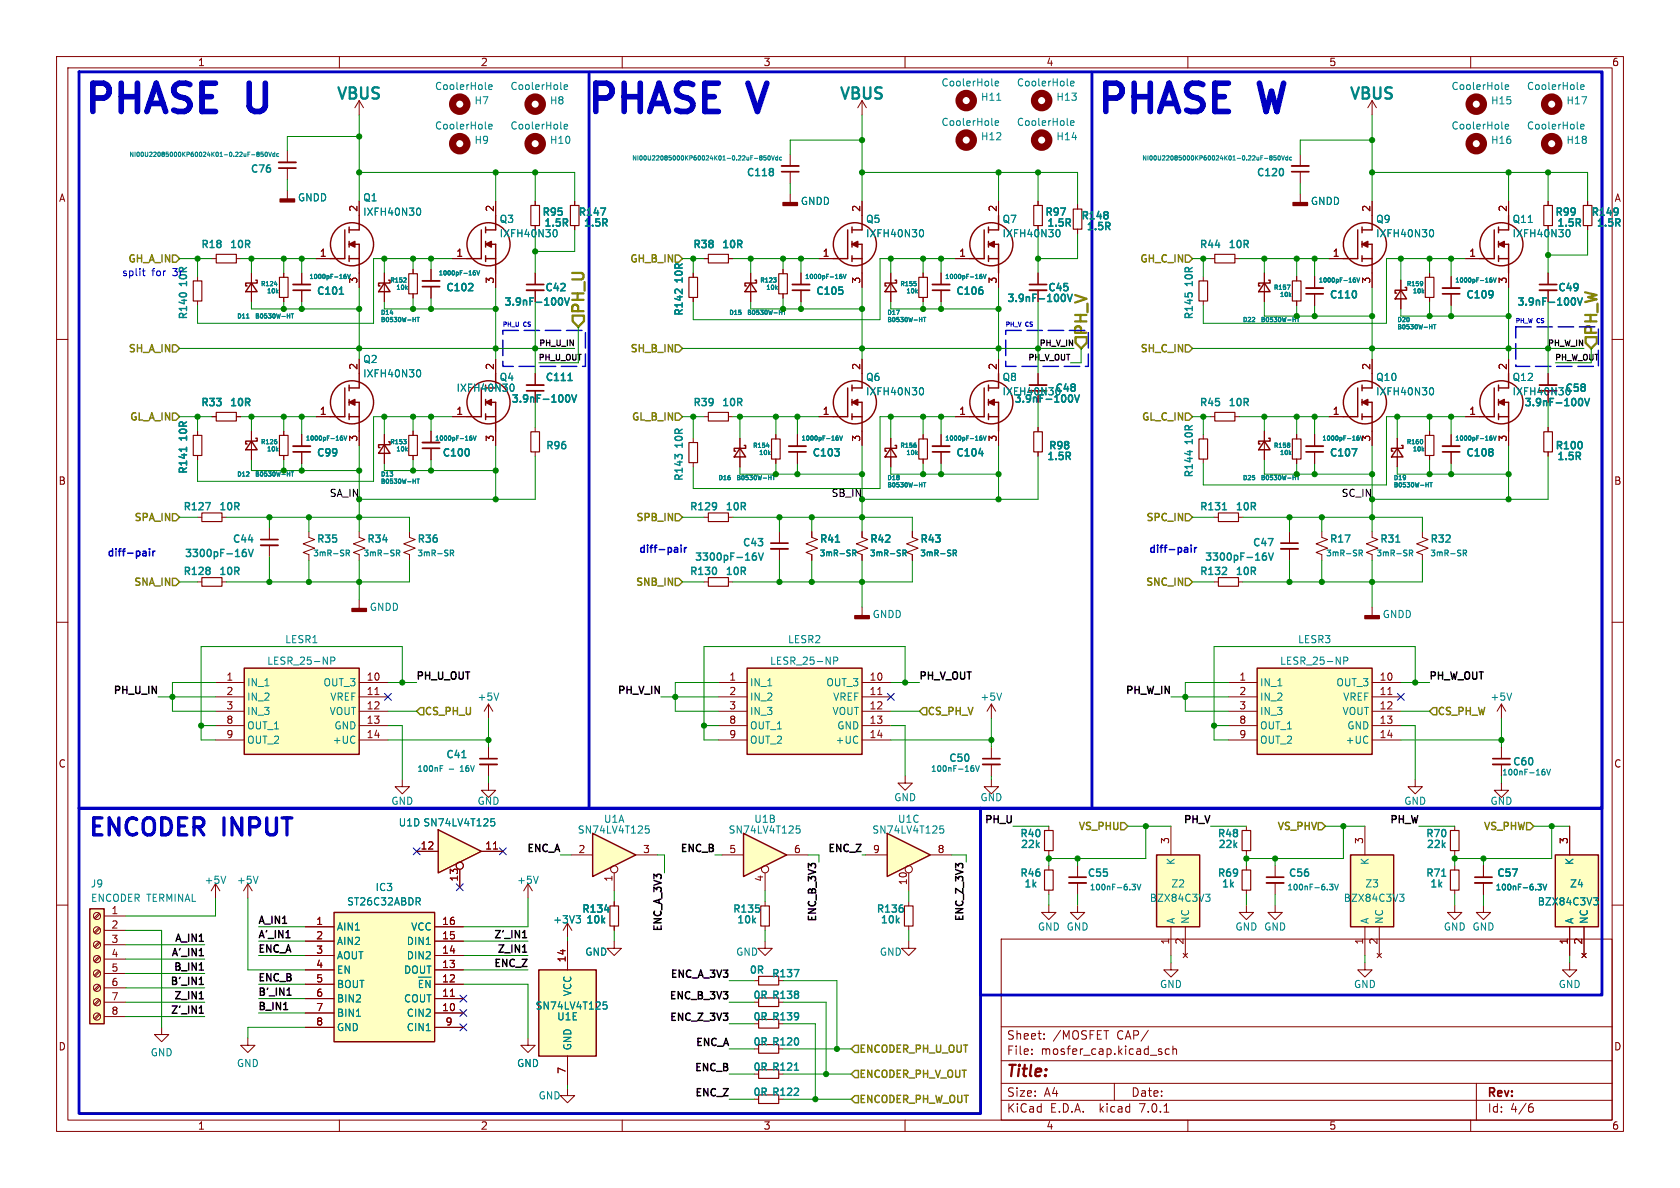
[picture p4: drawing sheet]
<svg xmlns="http://www.w3.org/2000/svg" width="297mm" height="210mm" viewBox="0 0 297 210" stroke-linecap="round" stroke-linejoin="round" font-family="sans-serif">
<defs><g id="words">
<g font-size="7" fill="#0000c2">
<text x="15.2" y="20.3">PHASE</text>
<text x="44.4" y="20.3">U</text>
<text x="104.1" y="20.3">PHASE</text>
<text x="133.3" y="20.3">V</text>
<text x="194.3" y="20.3">PHASE</text>
<text x="223.4" y="20.3">W</text>
</g>
<g font-size="4.2" fill="#0000c2">
<text x="15.9" y="148">ENCODER</text>
<text x="39.8" y="148">INPUT</text>
</g>
<g font-size="2.8" fill="#008484">
<text x="59.3" y="18">VBUS</text>
<text x="148.2" y="18">VBUS</text>
<text x="238.4" y="18">VBUS</text>
</g>
<g font-size="2.8" fill="#848400">
<text x="103.7" y="55.5" transform="rotate(-90 103.7 55.5)">PH_U</text>
<text x="192.6" y="59.3" transform="rotate(-90 192.6 59.3)">PH_V</text>
<text x="282.8" y="59.3" transform="rotate(-90 282.8 59.3)">PH_W</text>
</g>
<text font-size="2.8" fill="#840000" x="178" y="190.8">Title:</text>
<g font-size="2.1" fill="#840000">
<text x="178" y="183.9">Sheet:</text>
<text x="186.2" y="183.9">/MOSFET</text>
<text x="197.4" y="183.9">CAP/</text>
<text x="178" y="186.6">File:</text>
<text x="184" y="186.6">mosfer_cap.kicad_sch</text>
<text x="178" y="196.8">KiCad</text>
<text x="178" y="194">Size:</text>
<text x="184.6" y="194">A4</text>
<text x="185.7" y="196.8">E.D.A.</text>
<text x="194.4" y="196.8">kicad</text>
<text x="200" y="194">Date:</text>
<text x="201.5" y="196.8">7.0.1</text>
<text x="263" y="194.2">Rev:</text>
<text x="263" y="196.8">Id:</text>
<text x="267" y="196.8">4/6</text>
</g>
<g font-size="1.8" fill="#840000">
<text x="35" y="11.8">1</text>
<text x="85" y="11.8">2</text>
<text x="135" y="11.8">3</text>
<text x="185" y="11.8">4</text>
<text x="235" y="11.8">5</text>
<text x="285" y="11.8">6</text>
<text x="10.4" y="35.8">A</text>
<text x="285.4" y="35.8">A</text>
<text x="63.2" y="37.5" transform="rotate(-90 63.2 37.5)">2</text>
<text x="87.4" y="37.5" transform="rotate(-90 87.4 37.5)">2</text>
<text x="152.1" y="37.5" transform="rotate(-90 152.1 37.5)">2</text>
<text x="176.3" y="37.5" transform="rotate(-90 176.3 37.5)">2</text>
<text x="242.3" y="37.5" transform="rotate(-90 242.3 37.5)">2</text>
<text x="266.4" y="37.5" transform="rotate(-90 266.4 37.5)">2</text>
<text x="56.5" y="45.5">1</text>
<text x="80.6" y="45.5">1</text>
<text x="145.4" y="45.5">1</text>
<text x="169.5" y="45.5">1</text>
<text x="235.6" y="45.5">1</text>
<text x="259.7" y="45.5">1</text>
<text x="63.2" y="50.2" transform="rotate(-90 63.2 50.2)">3</text>
<text x="87.4" y="50.2" transform="rotate(-90 87.4 50.2)">3</text>
<text x="152.1" y="50.2" transform="rotate(-90 152.1 50.2)">3</text>
<text x="176.3" y="50.2" transform="rotate(-90 176.3 50.2)">3</text>
<text x="242.3" y="50.2" transform="rotate(-90 242.3 50.2)">3</text>
<text x="266.4" y="50.2" transform="rotate(-90 266.4 50.2)">3</text>
<text x="63.2" y="65.4" transform="rotate(-90 63.2 65.4)">2</text>
<text x="87.4" y="65.4" transform="rotate(-90 87.4 65.4)">2</text>
<text x="152.1" y="65.4" transform="rotate(-90 152.1 65.4)">2</text>
<text x="176.3" y="65.4" transform="rotate(-90 176.3 65.4)">2</text>
<text x="242.3" y="65.4" transform="rotate(-90 242.3 65.4)">2</text>
<text x="266.4" y="65.4" transform="rotate(-90 266.4 65.4)">2</text>
<text x="56.5" y="73.4">1</text>
<text x="80.6" y="73.4">1</text>
<text x="145.4" y="73.4">1</text>
<text x="169.5" y="73.4">1</text>
<text x="235.6" y="73.4">1</text>
<text x="259.7" y="73.4">1</text>
<text x="63.2" y="78.1" transform="rotate(-90 63.2 78.1)">3</text>
<text x="87.4" y="78.1" transform="rotate(-90 87.4 78.1)">3</text>
<text x="152.1" y="78.1" transform="rotate(-90 152.1 78.1)">3</text>
<text x="176.3" y="78.1" transform="rotate(-90 176.3 78.1)">3</text>
<text x="242.3" y="78.1" transform="rotate(-90 242.3 78.1)">3</text>
<text x="266.4" y="78.1" transform="rotate(-90 266.4 78.1)">3</text>
<text x="10.3" y="85.8">B</text>
<text x="285.3" y="85.8">B</text>
<text x="40" y="120.4">1</text>
<text x="40" y="122.9">2</text>
<text x="40" y="125.5">3</text>
<text x="64.8" y="120.4">10</text>
<text x="64.8" y="122.9">11</text>
<text x="64.8" y="125.5">12</text>
<text x="128.9" y="120.4">1</text>
<text x="128.9" y="122.9">2</text>
<text x="128.9" y="125.5">3</text>
<text x="153.7" y="120.4">10</text>
<text x="153.7" y="122.9">11</text>
<text x="153.7" y="125.5">12</text>
<text x="219" y="120.4">1</text>
<text x="219" y="122.9">2</text>
<text x="219" y="125.5">3</text>
<text x="243.8" y="120.4">10</text>
<text x="243.8" y="122.9">11</text>
<text x="243.8" y="125.5">12</text>
<text x="40" y="128">8</text>
<text x="40" y="130.6">9</text>
<text x="64.8" y="128">13</text>
<text x="64.8" y="130.6">14</text>
<text x="128.9" y="128">8</text>
<text x="128.9" y="130.6">9</text>
<text x="153.7" y="128">13</text>
<text x="153.7" y="130.6">14</text>
<text x="219" y="128">8</text>
<text x="219" y="130.6">9</text>
<text x="243.8" y="128">13</text>
<text x="243.8" y="130.6">14</text>
<text x="10.3" y="135.8">C</text>
<text x="285.3" y="135.8">C</text>
<text x="206.8" y="149.3" transform="rotate(-90 206.8 149.3)">3</text>
<text x="241" y="149.3" transform="rotate(-90 241 149.3)">3</text>
<text x="277.2" y="149.3" transform="rotate(-90 277.2 149.3)">3</text>
<text x="74.3" y="150.2">12</text>
<text x="81" y="155.9" transform="rotate(-90 81 155.9)">13</text>
<text x="85.7" y="150.2">11</text>
<text x="102.2" y="150.9">2</text>
<text x="108.3" y="155.9" transform="rotate(-90 108.3 155.9)">1</text>
<text x="113.6" y="150.9">3</text>
<text x="128.9" y="150.9">5</text>
<text x="135" y="155.9" transform="rotate(-90 135 155.9)">4</text>
<text x="140.3" y="150.9">6</text>
<text x="154.3" y="150.9">9</text>
<text x="165.7" y="150.9">8</text>
<text x="19.7" y="161.7">1</text>
<text x="160.4" y="156.5" transform="rotate(-90 160.4 156.5)">10</text>
<text x="19.7" y="164.2">2</text>
<text x="19.7" y="166.8">3</text>
<text x="55.8" y="163.6">1</text>
<text x="55.8" y="166.1">2</text>
<text x="78.1" y="166.1">15</text>
<text x="78.1" y="163.6">16</text>
<text x="206.8" y="167" transform="rotate(-90 206.8 167)">1</text>
<text x="209.3" y="167" transform="rotate(-90 209.3 167)">2</text>
<text x="241" y="167" transform="rotate(-90 241 167)">1</text>
<text x="243.6" y="167" transform="rotate(-90 243.6 167)">2</text>
<text x="277.2" y="167" transform="rotate(-90 277.2 167)">1</text>
<text x="279.8" y="167" transform="rotate(-90 279.8 167)">2</text>
<text x="19.7" y="169.3">4</text>
<text x="19.7" y="171.8">5</text>
<text x="55.8" y="168.7">3</text>
<text x="55.8" y="171.2">4</text>
<text x="55.8" y="173.7">5</text>
<text x="78.1" y="173.7">12</text>
<text x="78.1" y="171.2">13</text>
<text x="78.1" y="168.7">14</text>
<text x="100.1" y="170.2" transform="rotate(-90 100.1 170.2)">14</text>
<text x="19.7" y="174.4">6</text>
<text x="19.7" y="176.9">7</text>
<text x="19.7" y="179.5">8</text>
<text x="55.8" y="176.3">6</text>
<text x="55.8" y="178.8">7</text>
<text x="78.1" y="178.8">10</text>
<text x="78.1" y="176.3">11</text>
<text x="10.3" y="185.8">D</text>
<text x="55.8" y="181.4">8</text>
<text x="78.7" y="181.4">9</text>
<text x="285.3" y="185.8">D</text>
<text x="100.1" y="189.9" transform="rotate(-90 100.1 189.9)">7</text>
<text x="35" y="199.8">1</text>
<text x="85" y="199.8">2</text>
<text x="135" y="199.8">3</text>
<text x="185" y="199.8">4</text>
<text x="235" y="199.8">5</text>
<text x="285" y="199.8">6</text>
</g>
<g font-size="1.8" fill="#008484">
<text x="76.8" y="16.1">CoolerHole</text>
<text x="90.2" y="16.1">CoolerHole</text>
<text x="166.4" y="15.4">CoolerHole</text>
<text x="173.4" y="18">H11</text>
<text x="179.7" y="15.4">CoolerHole</text>
<text x="186.7" y="18">H13</text>
<text x="256.5" y="16.1">CoolerHole</text>
<text x="269.9" y="16.1">CoolerHole</text>
<text x="76.8" y="23.1">CoolerHole</text>
<text x="83.8" y="18.6">H7</text>
<text x="90.2" y="23.1">CoolerHole</text>
<text x="97.2" y="18.6">H8</text>
<text x="166.4" y="22.4">CoolerHole</text>
<text x="179.7" y="22.4">CoolerHole</text>
<text x="256.5" y="23.1">CoolerHole</text>
<text x="263.5" y="18.6">H15</text>
<text x="269.9" y="23.1">CoolerHole</text>
<text x="276.9" y="18.6">H17</text>
<text x="83.8" y="25.6">H9</text>
<text x="97.2" y="25.6">H10</text>
<text x="173.4" y="25">H12</text>
<text x="186.7" y="25">H14</text>
<text x="263.5" y="25.6">H16</text>
<text x="276.9" y="25.6">H18</text>
<text x="44.2" y="30.8">C76</text>
<text x="52.6" y="35.8">GNDD</text>
<text x="64.1" y="35.8">Q1</text>
<text x="131.9" y="31.4">C118</text>
<text x="222.1" y="31.4">C120</text>
<text x="64.1" y="38.3">IXFH40N30</text>
<text x="88.3" y="39.6">Q3</text>
<text x="95.8" y="38.4">R95</text>
<text x="96.1" y="40.3">1.5R</text>
<text x="102.1" y="38.4">R147</text>
<text x="103.1" y="40.3">1.5R</text>
<text x="141.5" y="36.4">GNDD</text>
<text x="153" y="39.6">Q5</text>
<text x="177.2" y="39.6">Q7</text>
<text x="184.7" y="38.4">R97</text>
<text x="185" y="40.3">1.5R</text>
<text x="191" y="39.1">R148</text>
<text x="192" y="41">1.5R</text>
<text x="231.7" y="36.4">GNDD</text>
<text x="243.2" y="39.6">Q9</text>
<text x="267.3" y="39.6">Q11</text>
<text x="274.8" y="38.4">R99</text>
<text x="275.2" y="40.3">1.5R</text>
<text x="281.2" y="38.4">R149</text>
<text x="282.1" y="40.3">1.5R</text>
<text x="35.4" y="44.1">R18</text>
<text x="40.5" y="44.1">10R</text>
<text x="88.3" y="42.1">IXFH40N30</text>
<text x="122.4" y="44.1">R38</text>
<text x="127.5" y="44.1">10R</text>
<text x="153" y="42.1">IXFH40N30</text>
<text x="177.2" y="42.1">IXFH40N30</text>
<text x="212" y="44.1">R44</text>
<text x="217" y="44.1">10R</text>
<text x="243.2" y="42.1">IXFH40N30</text>
<text x="267.3" y="42.1">IXFH40N30</text>
<text x="33.3" y="50.9" transform="rotate(-90 33.3 50.9)">10R</text>
<text x="55.9" y="52.4">C101</text>
<text x="78.7" y="51.7">C102</text>
<text x="96.3" y="51.8">C42</text>
<text x="121" y="50.3" transform="rotate(-90 121 50.3)">10R</text>
<text x="144.1" y="52.4">C105</text>
<text x="168.9" y="52.4">C106</text>
<text x="177.9" y="53.7">3.9nF-100V</text>
<text x="185.2" y="51.8">C45</text>
<text x="211.1" y="50.9" transform="rotate(-90 211.1 50.9)">10R</text>
<text x="234.9" y="53">C110</text>
<text x="259.1" y="53">C109</text>
<text x="275.3" y="51.8">C49</text>
<text x="33.3" y="56.6" transform="rotate(-90 33.3 56.6)">R140</text>
<text x="89" y="54.3">3.9nF-100V</text>
<text x="121" y="56" transform="rotate(-90 121 56)">R142</text>
<text x="211.1" y="56.6" transform="rotate(-90 211.1 56.6)">R145</text>
<text x="268.1" y="54.3">3.9nF-100V</text>
<text x="64.1" y="64.3">Q2</text>
<text x="64.1" y="66.9">IXFH40N30</text>
<text x="80.7" y="69.4">IXFH40N30</text>
<text x="88.3" y="67.5">Q4</text>
<text x="90.3" y="71.4">3.9nF-100V</text>
<text x="96.3" y="67.6">C111</text>
<text x="153" y="67.5">Q6</text>
<text x="153" y="70">IXFH40N30</text>
<text x="177.2" y="67.5">Q8</text>
<text x="177.2" y="70">IXFH40N30</text>
<text x="179.2" y="71.4">3.9nF-100V</text>
<text x="186.4" y="69.5">C48</text>
<text x="243.2" y="67.5">Q10</text>
<text x="243.2" y="70">IXFH40N30</text>
<text x="267.3" y="67.5">Q12</text>
<text x="267.3" y="70">IXFH40N30</text>
<text x="276.6" y="69.5">C58</text>
<text x="35.4" y="72.1">R33</text>
<text x="40.5" y="72.1">10R</text>
<text x="122.4" y="72.1">R39</text>
<text x="127.5" y="72.1">10R</text>
<text x="212" y="72.1">R45</text>
<text x="217" y="72.1">10R</text>
<text x="269.4" y="72.1">3.9nF-100V</text>
<text x="33.3" y="83.9" transform="rotate(-90 33.3 83.9)">R141</text>
<text x="33.3" y="78.2" transform="rotate(-90 33.3 78.2)">10R</text>
<text x="55.9" y="81">C99</text>
<text x="78.1" y="81">C100</text>
<text x="96.4" y="79.7">R96</text>
<text x="121" y="79.5" transform="rotate(-90 121 79.5)">10R</text>
<text x="143.5" y="81">C103</text>
<text x="168.9" y="81">C104</text>
<text x="185" y="81.6">1.5R</text>
<text x="185.3" y="79.7">R98</text>
<text x="211.1" y="78.9" transform="rotate(-90 211.1 78.9)">10R</text>
<text x="234.9" y="81">C107</text>
<text x="259.1" y="81">C108</text>
<text x="274.9" y="79.7">R100</text>
<text x="275.2" y="81.6">1.5R</text>
<text x="121" y="85.2" transform="rotate(-90 121 85.2)">R143</text>
<text x="211.1" y="84.6" transform="rotate(-90 211.1 84.6)">R144</text>
<text x="32.3" y="90.5">R127</text>
<text x="38.6" y="90.5">10R</text>
<text x="121.8" y="90.5">R129</text>
<text x="128.1" y="90.5">10R</text>
<text x="212" y="90.5">R131</text>
<text x="218.3" y="90.5">10R</text>
<text x="32.3" y="101.9">R128</text>
<text x="32.5" y="98.7">3300pF-16V</text>
<text x="38.6" y="101.9">10R</text>
<text x="41" y="96.2">C44</text>
<text x="55.9" y="96.2">R35</text>
<text x="64.8" y="96.2">R34</text>
<text x="73.7" y="96.2">R36</text>
<text x="121.8" y="101.9">R130</text>
<text x="122.7" y="99.4">3300pF-16V</text>
<text x="128.1" y="101.9">10R</text>
<text x="131.2" y="96.8">C43</text>
<text x="144.8" y="96.2">R41</text>
<text x="153.7" y="96.2">R42</text>
<text x="162.6" y="96.2">R43</text>
<text x="212" y="101.9">R132</text>
<text x="212.9" y="99.4">3300pF-16V</text>
<text x="218.3" y="101.9">10R</text>
<text x="221.4" y="96.8">C47</text>
<text x="234.9" y="96.2">R17</text>
<text x="243.8" y="96.2">R31</text>
<text x="252.7" y="96.2">R32</text>
<text x="50.3" y="113.9">LESR1</text>
<text x="65.3" y="108.1">GNDD</text>
<text x="139.2" y="113.9">LESR2</text>
<text x="154.2" y="109.4">GNDD</text>
<text x="229.4" y="113.9">LESR3</text>
<text x="244.4" y="109.4">GNDD</text>
<text x="47.2" y="117.7">LESR_25-NP</text>
<text x="136.1" y="117.7">LESR_25-NP</text>
<text x="226.2" y="117.7">LESR_25-NP</text>
<text x="43.7" y="121.5">IN_1</text>
<text x="43.7" y="124">IN_2</text>
<text x="57.1" y="121.5">OUT_3</text>
<text x="58.3" y="124">VREF</text>
<text x="84.4" y="124">+5V</text>
<text x="132.6" y="121.5">IN_1</text>
<text x="132.6" y="124">IN_2</text>
<text x="146" y="121.5">OUT_3</text>
<text x="147.2" y="124">VREF</text>
<text x="173.3" y="124">+5V</text>
<text x="222.8" y="121.5">IN_1</text>
<text x="222.8" y="124">IN_2</text>
<text x="236.1" y="121.5">OUT_3</text>
<text x="237.3" y="124">VREF</text>
<text x="263.4" y="124">+5V</text>
<text x="43.7" y="126.6">IN_3</text>
<text x="43.7" y="129.1">OUT_1</text>
<text x="43.7" y="131.6">OUT_2</text>
<text x="58.1" y="126.6">VOUT</text>
<text x="58.7" y="131.6">+UC</text>
<text x="59" y="129.1">GND</text>
<text x="132.6" y="126.6">IN_3</text>
<text x="132.6" y="129.1">OUT_1</text>
<text x="132.6" y="131.6">OUT_2</text>
<text x="147" y="126.6">VOUT</text>
<text x="147.6" y="131.6">+UC</text>
<text x="147.9" y="129.1">GND</text>
<text x="222.8" y="126.6">IN_3</text>
<text x="222.8" y="129.1">OUT_1</text>
<text x="222.8" y="131.6">OUT_2</text>
<text x="237.2" y="126.6">VOUT</text>
<text x="237.8" y="131.6">+UC</text>
<text x="238.1" y="129.1">GND</text>
<text x="78.7" y="134.3">C41</text>
<text x="167.6" y="134.9">C50</text>
<text x="267.3" y="135.6">C60</text>
<text x="69.1" y="142.4">GND</text>
<text x="84.4" y="142.4">GND</text>
<text x="158" y="141.8">GND</text>
<text x="173.3" y="141.8">GND</text>
<text x="248.2" y="142.4">GND</text>
<text x="263.4" y="142.4">GND</text>
<text x="70.4" y="146.2">U1D SN74LV4T125</text>
<text x="102.1" y="147.5">SN74LV4T125</text>
<text x="106.7" y="145.6">U1A</text>
<text x="128.8" y="147.5">SN74LV4T125</text>
<text x="133.3" y="145.6">U1B</text>
<text x="154.2" y="147.5">SN74LV4T125</text>
<text x="158.7" y="145.6">U1C</text>
<text x="180.2" y="148.3">R40</text>
<text x="215.1" y="148.3">R48</text>
<text x="252" y="148.3">R70</text>
<text x="180.2" y="155.3">R46</text>
<text x="180.3" y="150.2">22k</text>
<text x="192.1" y="155.3">C55</text>
<text x="207.8" y="153" transform="rotate(-90 207.8 153)">K</text>
<text x="215.1" y="155.3">R69</text>
<text x="215.3" y="150.2">22k</text>
<text x="227.7" y="155.3">C56</text>
<text x="242.1" y="153" transform="rotate(-90 242.1 153)">K</text>
<text x="252" y="155.3">R71</text>
<text x="252.1" y="150.2">22k</text>
<text x="264.5" y="155.3">C57</text>
<text x="278.3" y="153" transform="rotate(-90 278.3 153)">K</text>
<text x="16" y="157">J9</text>
<text x="16" y="159.6">ENCODER TERMINAL</text>
<text x="36.1" y="156.4">+5V</text>
<text x="41.8" y="156.4">+5V</text>
<text x="61.3" y="160.2">ST26C32ABDR</text>
<text x="66.3" y="157.7">IC3</text>
<text x="91.3" y="156.4">+5V</text>
<text x="102.8" y="161.6">R134</text>
<text x="129.4" y="161.6">R135</text>
<text x="154.8" y="161.6">R136</text>
<text x="180.9" y="157.2">1k</text>
<text x="203.2" y="159.6">BZX84C3V3</text>
<text x="207" y="157">Z2</text>
<text x="215.9" y="157.2">1k</text>
<text x="237.5" y="159.6">BZX84C3V3</text>
<text x="241.3" y="157">Z3</text>
<text x="252.7" y="157.2">1k</text>
<text x="271.8" y="160.2">BZX84C3V3</text>
<text x="277.5" y="157">Z4</text>
<text x="59.6" y="164.7">AIN1</text>
<text x="59.6" y="167.2">AIN2</text>
<text x="71.8" y="167.2">DIN1</text>
<text x="72.6" y="164.7">VCC</text>
<text x="97.7" y="163.4">+3V3</text>
<text x="103.5" y="163.5">10k</text>
<text x="130.2" y="163.5">10k</text>
<text x="155.6" y="163.5">10k</text>
<text x="183.4" y="164.7">GND GND</text>
<text x="207.8" y="163.3" transform="rotate(-90 207.8 163.3)">A</text>
<text x="210.4" y="163.3" transform="rotate(-90 210.4 163.3)">NC</text>
<text x="218.3" y="164.7">GND GND</text>
<text x="242.1" y="163.3" transform="rotate(-90 242.1 163.3)">A</text>
<text x="244.7" y="163.3" transform="rotate(-90 244.7 163.3)">NC</text>
<text x="255.2" y="164.7">GND GND</text>
<text x="278.3" y="163.3" transform="rotate(-90 278.3 163.3)">A</text>
<text x="280.9" y="163.3" transform="rotate(-90 280.9 163.3)">NC</text>
<text x="59.6" y="169.7">AOUT</text>
<text x="59.6" y="172.3">EN</text>
<text x="71.3" y="172.3">DOUT</text>
<text x="71.8" y="169.7">DIN2</text>
<text x="103.4" y="169.1">GND</text>
<text x="130.1" y="169.1">GND</text>
<text x="132.4" y="172.4">0R</text>
<text x="136.3" y="173">R137</text>
<text x="155.5" y="169.1">GND</text>
<text x="59.6" y="174.8">BOUT</text>
<text x="59.6" y="177.4">BIN2</text>
<text x="59.6" y="179.9">BIN1</text>
<text x="71.3" y="177.4">COUT</text>
<text x="71.8" y="179.9">CIN2</text>
<text x="73.7" y="175.4">~{EN}</text>
<text x="94.6" y="178.6">SN74LV4T125</text>
<text x="101.2" y="176.2" transform="rotate(-90 101.2 176.2)">VCC</text>
<text x="133" y="176.8">0R R138</text>
<text x="205" y="174.8">GND</text>
<text x="239.3" y="174.8">GND</text>
<text x="275.5" y="174.8">GND</text>
<text x="59.6" y="182.4">GND</text>
<text x="71.8" y="182.4">CIN1</text>
<text x="98.4" y="180.5">U1E</text>
<text x="101.2" y="185.7" transform="rotate(-90 101.2 185.7)">GND</text>
<text x="133" y="185.1">0R R120</text>
<text x="133" y="180.7">0R R139</text>
<text x="26.6" y="186.9">GND</text>
<text x="41.8" y="188.8">GND</text>
<text x="91.3" y="188.8">GND</text>
<text x="133" y="189.5">0R R121</text>
<text x="95.2" y="194.5">GND</text>
<text x="133" y="194">0R R122</text>
</g>
<g font-size="1.8" fill="#848400">
<text x="22.3" y="46.7">GH_A_IN</text>
<text x="111.1" y="46.7">GH_B_IN</text>
<text x="201.2" y="46.7">GH_C_IN</text>
<text x="22.4" y="62.5">SH_A_IN</text>
<text x="111.1" y="62.5">SH_B_IN</text>
<text x="201.3" y="62.5">SH_C_IN</text>
<text x="22.7" y="74.6">GL_A_IN</text>
<text x="111.4" y="74.6">GL_B_IN</text>
<text x="201.5" y="74.6">GL_C_IN</text>
<text x="23.4" y="92.4">SPA_IN</text>
<text x="112.2" y="92.4">SPB_IN</text>
<text x="202.3" y="92.4">SPC_IN</text>
<text x="23.4" y="103.8">SNA_IN</text>
<text x="112.1" y="103.8">SNB_IN</text>
<text x="202.3" y="103.8">SNC_IN</text>
<text x="75.1" y="126.7">CS_PH_U</text>
<text x="164" y="126.7">CS_PH_V</text>
<text x="254.2" y="126.7">CS_PH_W</text>
<text x="190.4" y="147">VS_PHU</text>
<text x="225.5" y="147">VS_PHV</text>
<text x="262" y="147">VS_PHW</text>
<text x="152" y="186.4">ENCODER_PH_U_OUT</text>
<text x="152" y="190.8">ENCODER_PH_V_OUT</text>
<text x="152" y="195.3">ENCODER_PH_W_OUT</text>
</g>
<g font-size="1.8" fill="#0000c2">
<text x="21.6" y="48.9">split</text>
<text x="26.9" y="48.9">for</text>
<text x="30.6" y="48.9">3r</text>
<text x="19" y="98.4">diff-pair</text>
<text x="113" y="97.8">diff-pair</text>
<text x="203.2" y="97.8">diff-pair</text>
</g>
<g font-size="1.8">
<text x="58.2" y="87.9">SA_IN</text>
<text x="146.9" y="87.9">SB_IN</text>
<text x="237.1" y="87.9">SC_IN</text>
<text x="19.8" y="122.7">PH_U_IN</text>
<text x="73.7" y="120.2">PH_U_OUT</text>
<text x="108.9" y="122.7">PH_V_IN</text>
<text x="162.6" y="120.2">PH_V_OUT</text>
<text x="198.7" y="122.7">PH_W_IN</text>
<text x="252.7" y="120.2">PH_W_OUT</text>
<text x="173.8" y="145.6">PH_U</text>
<text x="209" y="145.6">PH_V</text>
<text x="245.4" y="145.6">PH_W</text>
<text x="92.9" y="150.7">ENC_A</text>
<text x="120" y="150.7">ENC_B</text>
<text x="146.1" y="150.7">ENC_Z</text>
<text x="30.6" y="166.6">A_IN1</text>
<text x="45.7" y="163.4">A_IN1</text>
<text x="45.7" y="165.9">A'_IN1</text>
<text x="87" y="165.9">Z'_IN1</text>
<text x="117" y="165" transform="rotate(-90 117 165)">ENC_A_3V3</text>
<text x="144.3" y="163.2" transform="rotate(-90 144.3 163.2)">ENC_B_3V3</text>
<text x="170.4" y="163.2" transform="rotate(-90 170.4 163.2)">ENC_Z_3V3</text>
<text x="30" y="169.1">A'_IN1</text>
<text x="30.4" y="171.6">B_IN1</text>
<text x="45.7" y="168.5">ENC_A</text>
<text x="45.7" y="173.5">ENC_B</text>
<text x="87" y="171">ENC_Z</text>
<text x="87.6" y="168.5">Z_IN1</text>
<text x="118.2" y="172.9">ENC_A_3V3</text>
<text x="29.8" y="174.2">B'_IN1</text>
<text x="29.9" y="179.3">Z'_IN1</text>
<text x="30.5" y="176.7">Z_IN1</text>
<text x="45.7" y="176.1">B'_IN1</text>
<text x="45.7" y="178.6">B_IN1</text>
<text x="118.1" y="176.7">ENC_B_3V3</text>
<text x="118.1" y="180.5">ENC_Z_3V3</text>
<text x="122.7" y="185">ENC_A</text>
<text x="122.5" y="189.4">ENC_B</text>
<text x="122.6" y="193.9">ENC_Z</text>
</g>
<g font-size="1.4">
<text x="95.1" y="61.2">PH_U_IN</text>
<text x="95.2" y="63.8">PH_U_OUT</text>
<text x="181.5" y="63.8">PH_V_OUT</text>
<text x="183.5" y="61.2">PH_V_IN</text>
<text x="273.4" y="61.2">PH_W_IN</text>
<text x="275" y="63.8">PH_W_OUT</text>
</g>
<g font-size="1.4" fill="#008484">
<text x="55.2" y="98.6">3mR-SR</text>
<text x="64.1" y="98.6">3mR-SR</text>
<text x="73.7" y="98.6">3mR-SR</text>
<text x="144.8" y="98.6">3mR-SR</text>
<text x="153.7" y="98.6">3mR-SR</text>
<text x="162.6" y="98.6">3mR-SR</text>
<text x="234.3" y="98.6">3mR-SR</text>
<text x="243.2" y="98.6">3mR-SR</text>
<text x="252.7" y="98.6">3mR-SR</text>
<text x="73.7" y="136.6">100nF</text>
<text x="79.3" y="136.6">-</text>
<text x="81.6" y="136.6">16V</text>
<text x="164.5" y="136.6">100nF-16V</text>
<text x="265.4" y="137.3">100nF-16V</text>
<text x="192.5" y="157.6">100nF-6.3V</text>
<text x="227.5" y="157.6">100nF-6.3V</text>
<text x="264.3" y="157.6">100nF-6.3V</text>
</g>
<g font-size="1.1" fill="#008484">
<text x="22.8" y="27.9">NI00U22085000KP60024K01-0.22uF-850Vdc</text>
<text x="111.7" y="28.5">NI00U22085000KP60024K01-0.22uF-850Vdc</text>
<text x="201.8" y="28.5">NI00U22085000KP60024K01-0.22uF-850Vdc</text>
<text x="46" y="50.7">R124</text>
<text x="47.1" y="52">10k</text>
<text x="54.6" y="49.5">1000pF-16V</text>
<text x="68.9" y="50.1">R152</text>
<text x="70" y="51.4">10k</text>
<text x="77.5" y="48.8">1000pF-16V</text>
<text x="134.3" y="50.1">R123</text>
<text x="135.4" y="51.4">10k</text>
<text x="142.2" y="49.5">1000pF-16V</text>
<text x="159.1" y="50.7">R155</text>
<text x="160.1" y="52">10k</text>
<text x="167" y="49.5">1000pF-16V</text>
<text x="225.1" y="51.4">R157</text>
<text x="226.2" y="52.6">10k</text>
<text x="233" y="50.1">1000pF-16V</text>
<text x="248.6" y="50.7">R159</text>
<text x="249.7" y="52">10k</text>
<text x="257.2" y="50.1">1000pF-16V</text>
<text x="41.8" y="56.5">D11</text>
<text x="45" y="56.5">B0530W-HT</text>
<text x="67.2" y="55.8">D14</text>
<text x="67.2" y="57.1">B0530W-HT</text>
<text x="128.8" y="55.8">D15</text>
<text x="132" y="55.8">B0530W-HT</text>
<text x="156.8" y="55.8">D17</text>
<text x="156.8" y="57.1">B0530W-HT</text>
<text x="219.6" y="57.1">D22</text>
<text x="222.8" y="57.1">B0530W-HT</text>
<text x="246.9" y="57.1">D20</text>
<text x="246.9" y="58.4">B0530W-HT</text>
<text x="46" y="78.7">R126</text>
<text x="47.1" y="79.9">10k</text>
<text x="54" y="78">1000pF-16V</text>
<text x="68.9" y="78.7">R153</text>
<text x="70" y="79.9">10k</text>
<text x="76.8" y="78">1000pF-16V</text>
<text x="133" y="79.3">R154</text>
<text x="134.1" y="80.6">10k</text>
<text x="141.6" y="78">1000pF-16V</text>
<text x="159.1" y="79.3">R156</text>
<text x="160.1" y="80.6">10k</text>
<text x="167" y="78">1000pF-16V</text>
<text x="225.1" y="79.3">R158</text>
<text x="226.2" y="80.6">10k</text>
<text x="233.7" y="78">1000pF-16V</text>
<text x="248.6" y="78.7">R160</text>
<text x="249.7" y="79.9">10k</text>
<text x="257.2" y="78">1000pF-16V</text>
<text x="41.8" y="84.4">D12</text>
<text x="45" y="84.4">B0530W-HT</text>
<text x="67.2" y="84.4">D13</text>
<text x="67.2" y="85.7">B0530W-HT</text>
<text x="126.9" y="85">D16</text>
<text x="130.1" y="85">B0530W-HT</text>
<text x="156.8" y="85">D18</text>
<text x="156.8" y="86.3">B0530W-HT</text>
<text x="219.6" y="85">D25</text>
<text x="222.8" y="85">B0530W-HT</text>
<text x="246.3" y="85">D19</text>
<text x="246.3" y="86.3">B0530W-HT</text>
</g>
<g font-size="1.1" fill="#0000c2">
<text x="88.9" y="57.8">PH_U</text>
<text x="92.6" y="57.8">CS</text>
<text x="177.8" y="57.8">PH_V</text>
<text x="181.4" y="57.8">CS</text>
<text x="268" y="57.2">PH_W</text>
<text x="271.8" y="57.2">CS</text>
</g>
</g></defs>
<g fill="none" stroke="#840000" stroke-width=".18">
<path d="M10 10h277v190h-277zM12 12h273v186h-273zM60 10v2M63.5 17.8l-.8 1.3M63.5 17.8v2.5M63.5 17.8l.8 1.3M110 10v2M152.4 17.8v2.5M152.4 17.8l-.8 1.3M152.4 17.8l.8 1.3M160 10v2M210 10v2"/>
<path d="M260 10v2M152.4 35.6v2.5M176.5 35.6v2.5M183.5 35.6v.7M183.5 39.9v.7M190.5 36.2v.8M242.6 35.6v2.5M266.7 35.6v2.5M273.7 35.6v.7M273.7 39.9v.7M280.7 35.6v.7M280.7 39.9v.7"/>
<path d="M10 60h2M76.2 47.6v2.1M76.2 50.7v2M141.6 48.3v2M141.6 51.3v2M144.8 45.7h2.5M152.4 48.3v2.5M157.5 48.3v5M163.2 48.3v.7M163.2 52.6v.7M166.4 48.3v2M166.4 51.3v2"/>
<path d="M168.9 45.7h2.5M176.5 48.3v2.5M183.5 48.3v2M183.5 51.3v2M190.5 40.5v.8M214 45.7h.8M218.3 45.7h.8M232.4 48.9v2M232.4 51.9v2.1M234.9 45.7h2.6M242.6 48.3v2.5M247.6 49.5v5.1"/>
<path d="M252.7 48.3v.7M252.7 52.6v.7M256.5 48.9v2M256.5 51.9v2.1M259.1 45.7h2.5M266.7 48.3v2.5M273.7 48.3v2M273.7 51.3v2M285 60h2M144.8 73.7h2.5M152.4 63.5v2.5M152.4 76.2v2.5"/>
<path d="M157.5 77.5v5.1M163.2 76.8v.8M166.4 76.8v2.1M166.4 79.9v2M168.9 73.7h2.5M176.5 63.5v2.5M176.5 76.2v2.5M183.5 66v2.1M183.5 69.1v2M183.5 75.6v.7M183.5 79.9v.7M212.7 76.8v.8"/>
<path d="M214 73.7h.8M218.3 73.7h.8M223.5 76.2v5.1M229.2 76.8v.8M34.9 91.4h.8M39.2 91.4h.8M47.6 93.3v2.1M47.6 96.4v2M143.5 94v1l1 .4-2 .7 2 .8-2 .8 1 .3v1.1M152.4 94v1l1 .4-2 .7 2 .8-2 .8 1 .3v1.1M161.3 94v1l1 .4-2 .7 2 .8-2 .8 1 .3v1.1M163.2 81.2v.7"/>
<path d="M212.7 81.2v.7M214.6 91.4h.8M218.9 91.4h.8M228 94v2M228 97v2.1M229.2 81.2v.7M10 110h2M34.9 102.9h.8M39.2 102.9h.8M152.4 107.3v1.5M214.6 102.9h.8M218.9 102.9h.8"/>
<path d="M285 110h2M160 137.2v1.2h-1.3l1.3 1.3 1.3-1.3h-1.3M175.3 137.8v1.3h-1.3l1.3 1.2 1.2-1.2h-1.2M175.3 132.1v2M175.3 135.1v2.1M10 160h2M185.4 153v.8M185.4 157.4v.7M190.5 153v2.1M190.5 156.1v2M277.5 146.1v5M285 160h2"/>
<path d="M160.7 166.4v1.2h1.2l-1.2 1.3-1.3-1.3h1.3M177 166h108v32h-108zM185.4 160v1.3h1.3l-1.3 1.3-1.3-1.3h1.3M190.5 160v1.3h1.3l-1.3 1.3-1.3-1.3h1.3M257.2 160v1.3h1.2l-1.2 1.3-1.3-1.3h1.3M262.3 160v1.3h1.2l-1.2 1.3-1.3-1.3h1.3M277.5 170.2v1.3h1.3l-1.3 1.2-1.3-1.2h1.3M277.5 163.8v5.1M279.7 168.5l.7 .8M280 163.8v5.1M280.4 168.5l-.7 .8M60 198v2"/>
<path d="M110 198v2M160 198v2M177 194.5h108M177 191.5h108M177 187.5h108M177 181.5h108M182.4 186.3v.1M182.4 185.5v.1M184.6 183.6v.1M184.6 182.8v.1M197 191.5v3M205.4 186v.3"/>
<path d="M205.8 196.6h.8M206.7 185.5l-.4-.1-.3 .3v.4l.1 .2h.6M207.4 185.5l.2-.1 .3 .1 .1 .9M207.4 184.9v1.5M210 198v2M260 198v2M261 191.5v6.5M270.5 195.7h.4l.2 .3-.1 .5-.5 .1M270.9 195.1l-.4 .1"/>
</g>
<g fill="none" stroke="#840000" stroke-width=".2">
<path d="M182.8 36.3h1.5v3.6h-1.5zM189.7 37h1.6v3.5h-1.6zM272.9 36.3h1.5v3.6h-1.5zM279.9 36.3h1.5v3.6h-1.5zM162.4 49h1.6v3.6h-1.6zM214.8 45h3.5v1.5h-3.5zM252 49h1.5v3.6h-1.5zM162.4 77.6h1.6v3.6h-1.6zM182.8 76.3h1.5v3.6h-1.5zM212 77.6h1.5v3.6h-1.5zM214.8 72.9h3.5v1.5h-3.5zM228.5 77.6h1.5v3.6h-1.5z"/>
<path d="M35.7 90.7h3.5v1.5h-3.5zM215.4 90.7h3.5v1.5h-3.5zM35.7 102.1h3.5v1.5h-3.5zM215.4 102.1h3.5v1.5h-3.5zM184.7 153.8h1.5v3.6h-1.5z"/>
</g>
<g fill="none" stroke="#840000" stroke-width=".25">
<path d="M152.4 38.1v2.5h-1.8M176.5 38.1v2.5h-1.7M242.6 38.1v2.5h-1.8M266.7 38.1v2.5h-1.8M149.9 40.6v5.1h-2.6M150.6 45.7h1.8M150.6 43.2h1.8v5.1M150.6 40.1v1M150.6 42.7v1M150.6 45.2v1M157.5 50l1 1.6h-2zM158.2 49.5h.3v.5h-2v.5h.2"/>
<path d="M174 40.6v5.1h-2.6M174.8 45.7h1.7M174.8 43.2h1.7v5.1M174.8 40.1v1M174.8 42.7v1M174.8 45.2v1M240 40.6v5.1h-2.5M240.8 45.7h1.8M240.8 40.1v1M240.8 42.7v1M240.8 45.2v1M240.8 43.2h1.8v5.1"/>
<path d="M247.6 51.3l1.1 1.5h-2.1zM248.4 50.8h.3v.5h-2.1v.5h.3M264.2 40.6v5.1h-2.6M264.9 45.7h1.8M264.9 43.2h1.8v5.1M264.9 40.1v1M264.9 42.7v1M264.9 45.2v1M149.9 68.6v5.1h-2.6M150.6 68.1v1M150.6 70.6v1M150.6 73.2v1"/>
<path d="M150.6 71.1h1.8v5.1M150.6 73.7h1.8M152.4 66v2.6h-1.8M157.5 79.2l1 1.6h-2zM158.2 78.7h.3v.5h-2v.6h.2M174 68.6v5.1h-2.6M174.8 68.1v1M174.8 70.6v1M174.8 73.2v1M174.8 71.1h1.7v5.1M174.8 73.7h1.7M176.5 66v2.6h-1.7"/>
<path d="M223.5 78l1 1.5h-2zM224.3 77.5h.2v.5h-2v.5h.3M275 151.1h7.6v12.7h-7.6z"/>
<circle cx="151.1" cy="43.2" r="3.8"/>
<circle cx="175.3" cy="43.2" r="3.8"/>
<circle cx="241.3" cy="43.2" r="3.8"/>
<circle cx="265.4" cy="43.2" r="3.8"/>
<circle cx="151.1" cy="71.1" r="3.8"/>
<circle cx="175.3" cy="71.1" r="3.8"/>
</g>
<g fill="#840000" stroke="#840000" stroke-width=".25">
<path d="M240.8 43.2l1-.5v1z"/>
<path d="M150.6 43.2l1-.5v1z"/>
<path d="M264.9 43.2l1-.5v1z"/>
<path d="M174.8 43.2l1-.5v1z"/>
<path d="M150.6 71.1l1-.5v1z"/>
<path d="M174.8 71.1l1-.5v1z"/>
<path d="M151.1 108.8h2.6v.5h-2.6z"/>
</g>
<g fill="none" stroke="#008484" stroke-width=".18">
<path d="M175.9 14.8l.6-.2v-.2l-.4-.1-.2 .2 .1 .6h.5M176.2 17.7h.7M189.3 14.8l.6-.2-.1-.2-.3-.1-.2 .2v.6h.5M86.4 22.4l.6-.1-.1-.3h-.3l-.2 .1 .1 .7h.4M175.9 21.8l.6-.2v-.2l-.4-.1-.2 .2 .1 .6h.5M189.3 21.8l.6-.2-.1-.2-.3-.1-.2 .2v.6h.5M266.1 22.4l.6-.1-.1-.3h-.3l-.2 .1 .1 .7h.4M279.4 22.4l.6-.1v-.3h-.4l-.2 .1 .1 .7h.5M83.7 48.2l.2-.1 .2 .2-.1 .3h-.3M84 47.9l-.3 .1M84.3 47.9l.3 .7 .2-.7M148.5 48.8h.2l.1 .1v.3h-.3"/>
<path d="M148.8 48.5l-.3 .2M149.1 48.5l.2 .7 .3-.7M161.6 49.8h.3M161.9 50.1v.4M162.5 56.5h.5M162.7 40.7l.1-.1a.68 .68 0 0 1 .5 .6 .68 .68 0 0 1-.5 .7l-.1-.1M163 56.1v.8M163.2 56.1h.5M163.5 56.1v.8M173.3 49.2h.2M173.3 48.8h.3v.4M173.5 48.5l-.3 .2"/>
<path d="M173.6 49.2h-.1M173.8 48.5l.3 .7 .2-.7M187.3 40.8v.8l-.2 .3-.2-.1M239.3 49.4h.2l.2 .2-.1 .2h-.3M239.6 49.1l-.3 .2M239.9 49.1l.2 .8 .3-.8M251.4 49.8l.1 .4-.1 .2M251.5 50.1l-.1 .1M252.7 57.7h.5M252.9 40.7l.1-.1a.68 .68 0 0 1 .5 .6 .68 .68 0 0 1-.5 .7l-.1-.1M253.2 57.4v.7M253.4 57.4h.4"/>
<path d="M253.6 57.4v.7M263.4 49.4h.2l.2 .2-.1 .2h-.3M263.7 49.1l-.3 .2M264 49.1l.3 .8 .2-.8M277.5 40.8l.1 .6-.2 .3-.1 .2-.3-.1M161.9 78.7v.4M162.7 68.6l.1-.1a.68 .68 0 0 1 .5 .7 .68 .68 0 0 1-.5 .6l-.1-.1M173.3 77.4h.2l.1 .1-.1 .3h-.2M173.5 77.1l-.3 .1M173.8 77.1l.3 .7 .2-.7M228 78.4v.1M228 78.7v.3"/>
<path d="M228 78.5h.1M228 78.5v.1M162.5 85.7h.5M163 85.3v.8M163.2 85.3h.5M163.5 85.3v.8M228.6 84.4h.4M229 84v.8M229.3 84h.4M229.5 84v.8M281.7 158.7h.8l-.4 .5 .3 .1 .1 .4-.2 .3h-.4"/>
</g>
<g fill="none" stroke="#840000" stroke-width=".33">
<path d="M74.7 49.7h3M140.1 50.3h3M164.8 50.3h3.1M182 51.3h3M230.9 50.9h3M255 50.9h3.1M272.2 51.3h3M164.8 78.9h3.1M182 68.1h3M46.1 96.4h3M226.4 97h3.1M173.7 135.1h3.1"/>
<path d="M189 156.1h3"/>
</g>
<g fill="none" stroke="#840000" stroke-width=".3">
<path d="M74.7 50.7h3M140.1 51.3h3M164.8 51.3h3.1M182 50.3h3M230.9 51.9h3M255 51.9h3.1M272.2 50.3h3M164.8 79.9h3.1M182 69.1h3M46.1 95.4h3M226.4 96h3.1M173.7 134.1h3.1"/>
<path d="M189 155.1h3"/>
</g>
<path d="M150.7 97.8l.5-.1 .1-.4-.6-.1v1.1M151 97.8l.3 .5M159.6 97.8l.5-.1 .1-.4-.6-.1v1.1M159.9 97.8l.3 .5M168.5 97.8l.5-.1 .1-.4-.6-.1v1.1M168.8 97.8l.3 .5M171.8 135.7l.4 .2-.1 .4-.3 .1M172.1 135.4h-.3M172.5 135.4l.3 1 .3-1M200.1 156.3h.6l-.3 .4 .3 .1v.3l-.2 .2h-.2M201 156.3l.4 1 .3-1" fill="none" stroke="#008484" stroke-width=".2"/>
<g fill="none" stroke="#008484" stroke-width=".25">
<path d="M195.8 37.5v.3M195.8 38.1v.5M286 36.9v.9M286.1 37.3l-.1 .1M83.5 50.2l.1 .2-.1 .3-.7 .7h.8M148.3 50.7h.6M148.9 51.3l.1 .2-.1 .5M173.6 51.3l.2 .2-.2 .5M188.3 52.3v.8l-.3 .2-.2-.1M188.7 52l.4 1.3 .5-1.3M239.7 51.6v.8M263.9 51.5v.8"/>
<path d="M263.9 51.9v.1M278 52.7h.1a.68 .68 0 0 1 .4 .6 .68 .68 0 0 1-.4 .6h-.1M278.9 52.7l.4 1.2 .4-1.2M189.6 70v.8l-.3 .3-.2-.1M190 69.8l.4 1.3 .4-1.3M210.3 79.6v.8M36.3 88.9h.9l-.6 1.2M43 97.7l.3-.1 .3 .2-.2 .5h-.4M43.4 97.1l-.3 .1-.2 .2M43.9 97.1l.5 1.3 .4-1.3M147.7 95.8h.7M173 80.2h.8"/>
<path d="M216.1 90.1h.7M223.3 98.3l.4-.1 .2 .3-.1 .5h-.5M223.8 97.7l-.4 .1-.2 .3M224.3 97.7l.4 1.3 .4-1.3M37.1 100.4v.3M37.1 100.9v.5M216.7 100.3l.1 .2v.3l-.7 .8h.7"/>
</g>
<g fill="none" stroke="#840000" stroke-width="1.3">
<circle cx="170.8" cy="17.8" r="1.27"/>
<circle cx="184.1" cy="17.8" r="1.27"/>
<circle cx="81.3" cy="25.4" r="1.27"/>
<circle cx="170.8" cy="24.8" r="1.27"/>
<circle cx="184.1" cy="24.8" r="1.27"/>
<circle cx="261" cy="25.4" r="1.27"/>
<circle cx="274.3" cy="25.4" r="1.27"/>
</g>
<path d="M275 151.1h7.6v12.7h-7.6z" fill="#ffffc2" stroke="#ffffc2" stroke-width=".18"/>
<path d="M156.8 147.3l7.7 3.8-7.7 3.8z" fill="#ffffc2"/>
<g fill="none" stroke="#840000" stroke-width=".25">
<path d="M63.5 38.1v2.5h-1.8M87.6 38.1v2.5h-1.7M44.4 50l1.1 1.6h-2.1zM45.2 49.5h.3v.5h-2.1v.5h.3M61 40.6v5.1h-2.6M61.7 45.7h1.8M61.7 40.1v1M61.7 42.7v1M61.7 45.2v1M61.7 43.2h1.8v5.1M67.9 50l1.1 1.6h-2.1zM68.7 49.5h.3v.5h-2.1v.5h.3"/>
<path d="M85.1 40.6v5.1h-2.6M85.9 45.7h1.7M85.9 43.2h1.7v5.1M85.9 40.1v1M85.9 42.7v1M85.9 45.2v1M223.5 50l1 1.6h-2zM224.3 49.5h.2v.5h-2v.5h.3M44.4 78l1.1 1.5h-2.1zM45.2 77.5h.3v.5h-2.1v.5h.3M61 68.6v5.1h-2.6M61.7 68.1v1"/>
<path d="M61.7 70.6v1M61.7 73.2v1M61.7 71.1h1.8v5.1M61.7 73.7h1.8M63.5 66v2.6h-1.8M67.9 78.6l1.1 1.5h-2.1zM68.7 78.1h.3v.5h-2.1v.5h.3M85.1 68.6v5.1h-2.6M85.9 73.7h1.7M85.9 71.1h1.7v5.1M85.9 70.6v1M85.9 73.2v1"/>
<path d="M87.6 66v2.6M240 68.6v5.1h-2.5M240.8 73.7h1.8M240.8 71.1h1.8v5.1M240.8 68.1v1M240.8 70.6v1M240.8 73.2v1M242.6 66v2.6h-1.8M247 79.2l1 1.6h-2zM247.8 78.7h.2v.5h-2v.6h.3M264.2 68.6v5.1h-2.6M264.9 73.7h1.8"/>
<path d="M264.9 71.1h1.8v5.1M264.9 68.1v1M264.9 70.6v1M264.9 73.2v1M266.7 66v2.6h-1.8M43.2 118.1h20.3v15.3h-20.3zM222.2 118.1h20.4v15.3h-20.4zM156.8 147.3l7.7 3.8-7.7 3.8zM204.5 151.1h7.6v12.7h-7.6zM238.8 151.1h7.6v12.7h-7.6zM15.9 160.7h2.5v20.3h-2.5zM59.1 161.3h17.7v22.9h-17.7z"/>
<circle cx="62.2" cy="43.2" r="3.8"/>
<circle cx="86.4" cy="43.2" r="3.8"/>
<circle cx="62.2" cy="71.1" r="3.8"/>
<circle cx="86.4" cy="71.1" r="3.8"/>
<circle cx="241.3" cy="71.1" r="3.8"/>
<circle cx="265.4" cy="71.1" r="3.8"/>
</g>
<g fill="none" stroke="#840000" stroke-width=".18">
<path d="M242.6 17.8l-.8 1.3M242.6 17.8v2.5M242.6 17.8l.7 1.3M50.8 26.7v2M50.8 29.7v2.1M50.8 33.7v1.5M63.5 35.6v2.5M87.6 35.6v2.5M94.6 35.6v.7M94.6 39.9v.7M229.9 27.3v2M229.9 30.4v2"/>
<path d="M229.9 34.3v1.5M34.9 48.9v.8M34.9 53.2v.8M37.5 45.7h.7M41.8 45.7h.7M44.4 48.3v5M50.2 48.3v.7M50.2 52.6v.7M53.3 48.3v2M53.3 51.3v2M55.9 45.7h2.5M63.5 48.3v2.5"/>
<path d="M67.9 48.3v5M73 47.6v.8M73 51.9v.8M80 45.7h2.5M87.6 48.3v2.5M94.6 48.3v2M94.6 51.3v2M212.7 48.9v.8M212.7 53.2v.8M223.5 48.3v5M229.2 48.9v.8M229.2 53.2v.8"/>
<path d="M34.9 76.2v.8M37.5 73.7h.7M41.8 73.7h.7M44.4 76.2v5.1M50.2 76.2v.8M53.3 76.8v2.1M53.3 79.9v2M55.9 73.7h2.5M63.5 63.5v2.5M63.5 76.2v2.5M67.9 76.8v5.1M73 76.2v.8"/>
<path d="M76.2 76.2v2M76.2 79.2v2.1M80 73.7h2.5M87.6 63.5v2.5M87.6 76.2v2.5M94.6 75.6v.7M94.6 79.9v.7M232.4 76.8v2.1M232.4 79.9v2M234.9 73.7h2.6M242.6 63.5v2.5M242.6 76.2v2.5"/>
<path d="M247 77.5v5.1M252.7 76.2v.8M256.5 76.8v2.1M256.5 79.9v2M259.1 73.7h2.5M266.7 63.5v2.5M266.7 76.2v2.5M273.7 66v2.1M273.7 69.1v2M273.7 75.6v.7M273.7 79.9v.7M34.9 80.5v.8"/>
<path d="M50.2 80.5v.8M54.6 94v1l1 .4-2 .7 2 .8-2 .8 1 .3v1.1M63.5 94v1l1 .4-2 .7 2 .8-2 .8 1 .3v1.1M72.4 94v1l1 .4-2 .7 2 .8-2 .8 1 .3v1.1M73 80.5v.8M233.7 94v1l1 .4-2 .7 2 .8-2 .8 1 .3v1.1M242.6 94v1l1 .4-2 .7 2 .8-2 .8 1 .3v1.1M251.5 94v1l1 .4-2.1 .7 2.1 .8-2.1 .8 1.1 .3v1.1M252.7 80.5v.8M242.6 107.3v1.5M38.1 120.7h5.1M38.1 123.2h5.1"/>
<path d="M38.1 125.7h5.1M38.1 128.3h5.1M38.1 130.8h5.1M63.5 120.7h5.1M63.5 123.2h5.1M63.5 125.7h5.1M63.5 128.3h5.1M63.5 130.8h5.1M66.3 122.8h.7M71.1 137.8v1.3h-1.3l1.3 1.2 1.3-1.2h-1.3M86.4 138.4v1.3h-1.3l1.3 1.3 1.2-1.3h-1.2M86.4 124.5v2.5"/>
<path d="M86.4 132.1v2M86.4 135.1v2.1M86.4 124.5l-.8 1.2M86.4 124.5l.7 1.2M175.3 124.5l-.8 1.2M175.3 124.5v2.5M175.3 124.5l.7 1.2M217.2 120.7h5M217.2 123.2h5M217.2 125.7h5M217.2 128.3h5M217.2 130.8h5"/>
<path d="M242.6 120.7h5M242.6 123.2h5M242.6 125.7h5M242.6 128.3h5M242.6 130.8h5M245.4 122.8h.7M250.2 137.8v1.3h-1.3l1.3 1.2 1.3-1.2h-1.3M265.4 138.4v1.3h-1.2l1.2 1.3 1.3-1.3h-1.3M265.4 124.5l-.7 1.2M265.4 124.5v2.5M265.4 132.1v2M265.4 135.1v2.1"/>
<path d="M265.4 124.5l.8 1.2M38.1 156.2l-.8 1.3M38.1 156.2v2.6M38.1 156.2l.8 1.3M43.8 156.2l-.7 1.3M43.8 156.2v2.6M43.8 156.2l.8 1.3M153 151.1h3.8M160.7 154.3v3.2M160.7 159.4v.7M164.5 151.1h3.8M185.4 146.1v.7"/>
<path d="M185.4 150.4v.7M207 146.1v5M220.3 146.1v.7M220.3 150.4v.7M220.3 153v.8M220.3 157.4v.7M225.4 153v2.1M225.4 156.1v2M241.3 146.1v5M257.2 146.1v.7M257.2 150.4v.7M257.2 153v.8"/>
<path d="M257.2 157.4v.7M262.3 153v2.1M262.3 156.1v2M17.5 179.2l-.9 .8M17.5 176.7l-.9 .8M17.5 174.1l-.9 .9M17.5 171.6l-.9 .8M17.5 169l-.9 .9M17.5 166.5l-.9 .8M17.5 164l-.9 .8M17.5 161.4l-.9 .9M17.7 179.4l-.9 .8"/>
<path d="M17.7 176.8l-.9 .9M17.7 174.3l-.9 .8M17.7 171.8l-.9 .8M17.7 169.2l-.9 .9M17.7 166.7l-.9 .8M17.7 164.1l-.9 .9M17.7 161.6l-.9 .8M18.4 161.9h3.8M18.4 164.5h3.8M18.4 167h3.8M18.4 169.5h3.8M18.4 172.1h3.8"/>
<path d="M18.4 174.6h3.8M18.4 177.2h3.8M18.4 179.7h3.8M54 163.8h5.1M54 179.1h5.1M54 176.5h5.1M54 174h5.1M54 171.5h5.1M54 168.9h5.1M54 166.4h5.1M76.8 163.8h5.1M76.8 179.1h5.1"/>
<path d="M76.8 176.5h5.1M76.8 174h5.1M76.8 171.5h5.1M76.8 168.9h5.1M76.8 166.4h5.1M79.6 176.1h.7M160.7 163.7v.8M207 170.2v1.3h1.3l-1.3 1.2-1.3-1.2h1.3M207 163.8v5.1M209.2 168.5l.7 .8M209.5 163.8v5.1M209.9 168.5l-.7 .8"/>
<path d="M220.3 160v1.3h1.3l-1.3 1.3-1.2-1.3h1.2M225.4 160v1.3h1.3l-1.3 1.3-1.2-1.3h1.2M241.3 170.2v1.3h1.3l-1.3 1.2-1.3-1.2h1.3M241.3 163.8v5.1M243.5 168.5l.7 .8M243.8 163.8v5.1M244.2 168.5l-.7 .8M28.6 181.6v1.3h1.2l-1.2 1.3-1.3-1.3h1.3M43.8 183.5v1.3h1.3l-1.3 1.3-1.3-1.3h1.3M54 181.6h5.1M76.8 181.6h5.1"/>
<circle cx="160.7" cy="153.7" r=".63"/>
<circle cx="17.1" cy="169.5" r=".63"/>
<circle cx="17.1" cy="174.6" r=".63"/>
<circle cx="17.1" cy="164.5" r=".63"/>
<circle cx="17.1" cy="161.9" r=".63"/>
<circle cx="17.1" cy="167" r=".63"/>
<circle cx="17.1" cy="177.2" r=".63"/>
<circle cx="17.1" cy="179.7" r=".63"/>
<circle cx="17.1" cy="172.1" r=".63"/>
</g>
<g fill="none" stroke="#008484" stroke-width=".18">
<path d="M266.1 15.4l.6-.1-.1-.3h-.3l-.2 .2 .1 .6h.4M279.4 15.4l.6-.1v-.3h-.4l-.2 .2 .1 .6h.5M44.5 27.4h.6M45.5 27.2l-.1-.1 .1-.2 .3 .1-.1 .2M45.5 27.2l-.1 .2 .1 .3 .3-.2-.1-.3M45.5 27.2h.2M46.5 26.9h-.3l-.1 .4 .4-.1v.4h-.4M46.9 27l.1-.1a.37 .37 0 0 1 .3 .4 .37 .37 0 0 1-.4 .3l-.1-.2zM47.5 26.9l.2 .8 .3-.8M48.6 27.2l-.2-.1-.2 .2 .1 .3h.3M48.6 26.9v.8M49.3 27.2l-.2-.1-.2 .2 .1 .3h.3"/>
<path d="M73.8 36.8h.1a.68 .68 0 0 1 .5 .6 .68 .68 0 0 1-.5 .7l-.1-.1M99.7 22.4l.6-.1v-.3h-.4l-.2 .1 .1 .7h.5M223.6 28h.5M224.6 27.9l-.1-.2 .1-.2 .3 .2-.2 .2M224.6 27.9l-.1 .1 .1 .3 .3-.2-.2-.2M224.6 27.9h.1M225.6 27.5h-.4v.4h.3l.1 .3h-.4M226 27.6l.1-.1a.37 .37 0 0 1 .3 .4 .37 .37 0 0 1-.4 .4l-.1-.3zM226.6 27.5l.2 .8 .3-.8M227.7 27.8h-.3l-.1 .1 .1 .4h.3M227.7 27.5v.8M228.3 27.8h-.2l-.1 .1 .1 .4h.2"/>
<path d="M43.6 56.2h.4M48.5 50.3h.5M50.8 55.8h.4M51.2 55.5v.7M51.5 55.5h.4M51.7 55.5v.7M60.9 49.2h.2M60.9 48.8h.3v.4M61.1 48.5l-.3 .2M61.2 49.2h-.1M61.4 48.5l.3 .7 .2-.7M71.7 49.2l.1 .2-.5 .5h.5"/>
<path d="M73 56.5h.4M73.4 56.1v.8M73.7 56.1h.4M73.9 56.1v.8M98.4 40.8v.8l-.2 .3-.2-.1M227.5 50.4h.6l-.4 .8M228.6 56.5h.4M229 56.1v.8M229.3 56.1h.4M229.5 56.1v.8M48.9 78v.4M60.2 77.4h.2l.2 .1-.1 .3h-.3"/>
<path d="M60.5 77.1l-.3 .1M60.8 77.1l.3 .7 .2-.7M71.3 77.7h.5l-.2 .3M71.7 78v.4M73.8 65.4h.1a.68 .68 0 0 1 .5 .6 .68 .68 0 0 1-.5 .6h-.1M83.1 77.4h.2l.1 .1v.3h-.3M83.4 77.1l-.4 .1M83.7 77.1l.2 .7 .3-.7M90.8 68.1v.8l-.2 .3-.3-.1M239.9 77.4h.2l.2 .1-.1 .3h-.3M240.2 77.1l-.3 .1M251.5 77.8v.5"/>
<path d="M252.9 68.6l.1-.1a.68 .68 0 0 1 .5 .7 .68 .68 0 0 1-.5 .6l-.1-.1M263.4 77.4h.2l.2 .1-.1 .3h-.3M263.7 77.1l-.3 .1M264 77.1l.3 .7 .2-.7M50.8 83.8h.4M51.2 83.4v.8M51.5 83.4h.4M51.7 83.4v.8M73 85h.4M73.4 84.7v.7M73.7 84.7h.4M73.9 84.7v.7"/>
<path d="M252.1 85.7h.4M252.5 85.3v.8M252.8 85.3h.4M253 85.3v.8M58.5 116.8h.6l.1-.2-.1-.3-.6-.1v1.2M237.6 116.8h.6l.1-.2-.1-.3-.6-.1v1.2M88.2 122.5l-.4 1.3M177.1 122.5l-.4 1.3M267.2 122.5l-.4 1.3M39.9 154.9l-.4 1.3M45.6 154.9l-.4 1.3M73.9 159.4l.4 .6"/>
<path d="M74.2 158.8l.1 .1-.1 .4M166.2 146h.6M166.2 146.5h.4l.3 .2-.2 .5h-.5M213.1 158.1h.8l-.4 .5 .4 .1v.4l-.2 .2h-.4M247.4 158.1h.8l-.4 .5 .3 .1 .1 .4-.2 .2h-.4M74.8 173.3h-.7v1.3M75.4 167h.7M76 173.3v1.3l-.7-1.3v1.3M75.4 182.2h.7"/>
</g>
<g fill="none" stroke="#840000" stroke-width=".2">
<path d="M93.9 36.3h1.5v3.6h-1.5zM34.2 49.7h1.5v3.5h-1.5zM38.2 45h3.6v1.5h-3.6zM49.4 49h1.5v3.6h-1.5zM72.3 48.4h1.5v3.5h-1.5zM212 49.7h1.5v3.5h-1.5zM228.5 49.7h1.5v3.5h-1.5zM34.2 77h1.5v3.5h-1.5zM38.2 72.9h3.6v1.5h-3.6zM49.4 77h1.5v3.5h-1.5zM72.3 77h1.5v3.5h-1.5zM93.9 76.3h1.5v3.6h-1.5z"/>
<path d="M252 77h1.5v3.5h-1.5zM272.9 76.3h1.5v3.6h-1.5zM184.7 146.8h1.5v3.6h-1.5zM219.6 153.8h1.5v3.6h-1.5zM219.6 146.8h1.5v3.6h-1.5zM256.4 153.8h1.5v3.6h-1.5zM256.4 146.8h1.5v3.6h-1.5zM159.9 160.1h1.5v3.6h-1.5z"/>
</g>
<g fill="none" stroke="#008484" stroke-width=".25">
<path d="M226.8 30v.8M31.9 51.8h.8M60 52h.7M98.9 52.7h.1a.68 .68 0 0 1 .5 .6 .68 .68 0 0 1-.5 .6h-.1M99.8 52.7l.4 1.2 .5-1.2M209.5 51.8v.6M210 51.9l.2-.1 .5 .1M33 79.1v.7M82.9 79.6v.8M239 79.3h.9l-.6 1.3M263.9 79.4v.3M263.9 80v.5"/>
<path d="M279.2 70.5l.2-.1a.68 .68 0 0 1 .4 .7 .68 .68 0 0 1-.4 .6l-.2-.1M279.6 78.3v.8M280.1 70.4l.5 1.3 .4-1.3M246.8 95.8h.7M81.7 133.9h.7M254.9 154.9h.7M159.6 160.5l.1 .2-.1 .5"/>
</g>
<g fill="#840000" stroke="#840000" stroke-width=".25">
<path d="M61.7 43.2l1-.5v1z"/>
<path d="M61.7 71.1l1-.5v1z"/>
<path d="M264.9 71.1l1-.5v1z"/>
<path d="M228.6 35.8h2.5v.5h-2.5z"/>
<path d="M85.9 71.1l1-.5v1z"/>
<path d="M85.9 43.2l1-.5v1z"/>
<path d="M240.8 71.1l1-.5v1z"/>
<path d="M241.3 108.8h2.5v.5h-2.5z"/>
<path d="M49.5 35.2h2.6v.5h-2.6z"/>
</g>
<g fill="none" stroke="#840000" stroke-width=".33">
<path d="M49.3 28.7h3M228.3 29.3h3.1M51.8 50.3h3.1M93.1 51.3h3M51.8 78.9h3.1M74.7 78.2h3M230.9 78.9h3M255 78.9h3.1M272.2 68.1h3M84.8 135.1h3.1M263.9 135.1h3.1M223.9 156.1h3"/>
<path d="M260.7 156.1h3.1"/>
</g>
<g fill="none" stroke="#840000" stroke-width=".3">
<path d="M49.3 29.7h3M228.3 30.4h3.1M51.8 51.3h3.1M93.1 50.3h3M51.8 79.9h3.1M74.7 79.2h3M230.9 79.9h3M255 79.9h3.1M272.2 69.1h3M84.8 134.1h3.1M263.9 134.1h3.1M223.9 155.1h3"/>
<path d="M260.7 155.1h3.1"/>
</g>
<g fill="none" stroke="#008484" stroke-width=".2">
<path d="M61.2 97.8l.5-.1v-.4l-.5-.1v1.1M61.4 97.8l.4 .5M70.1 97.8l.5-.1v-.4l-.5-.1v1.1M70.3 97.8l.4 .5M79.6 97.8l.5-.1 .1-.4-.6-.1v1.1M79.9 97.8l.3 .5M240.3 97.8l.5-.1v-.4l-.5-.1v1.1M240.5 97.8l.4 .5M249.2 97.8l.4-.1 .1-.4-.5-.1v1.1M249.4 97.8l.3 .5M258.7 97.8l.5-.1v-.4l-.5-.1v1.1M258.9 97.8l.4 .5"/>
<path d="M77.8 135.8h.3M77.8 135.4h.5M272.8 136.4l.4 .2-.1 .3-.3 .1M273.1 136h-.3M273.4 136l.4 1 .3-1M235 156.3h.7l-.4 .4 .3 .1 .1 .3-.2 .2h-.3M235.9 156.3l.4 1 .3-1M271.9 156.3h.6l-.3 .4 .2 .1 .1 .3-.2 .2h-.3M272.8 156.3l.3 1 .3-1"/>
</g>
<g fill="#ffffc2" stroke="#ffffc2" stroke-width=".18">
<path d="M238.8 151.1h7.6v12.7h-7.6z"/>
<path d="M43.2 118.1h20.3v15.3h-20.3z"/>
<path d="M222.2 118.1h20.4v15.3h-20.4z"/>
<path d="M204.5 151.1h7.6v12.7h-7.6z"/>
<path d="M15.9 160.7h2.5v20.3h-2.5z"/>
<path d="M59.1 161.3h17.7v22.9h-17.7z"/>
</g>
<g fill="none" stroke="#840000" stroke-width="1.3">
<circle cx="261" cy="18.4" r="1.27"/>
<circle cx="274.3" cy="18.4" r="1.27"/>
<circle cx="94.6" cy="25.4" r="1.27"/>
</g>
<path d="M77.5 146.7l7.6 3.8-7.6 3.8z" fill="#ffffc2"/>
<path d="M77.5 146.7l7.6 3.8-7.6 3.8zM95.2 171.5h10.2v15.2h-10.2z" fill="none" stroke="#840000" stroke-width=".25"/>
<g fill="none" stroke="#840000" stroke-width=".18">
<path d="M73.7 150.5h3.8M81.3 153.7v3.1M85.1 150.5h3.8M87.2 150.1h.8M93.3 156.2l-.7 1.3M93.3 156.2v2.6M93.3 156.2l.8 1.3M100.3 163.2l-.7 1.3M100.3 163.2v2.5M100.3 166.4v5.1M100.3 163.2l.8 1.3M93.3 183.5v1.3h1.3l-1.3 1.3-1.2-1.3h1.2"/>
<path d="M100.3 192.4v1.3h1.3l-1.3 1.2-1.2-1.2h1.2M100.3 186.7v5.1"/>
<circle cx="81.3" cy="153" r=".63"/>
</g>
<path d="M86.8 144.7h.6M86.8 145.3l.4-.1 .3 .3-.1 .4h-.6M95.2 154.9l-.5 1.3M101.8 161.9h.8l-.4 .5M102.4 162.4l.2 .2v.3l-.2 .2M106.7 177.1h.6M106.7 177.7l.4-.1 .2 .2-.1 .5h-.5" fill="none" stroke="#008484" stroke-width=".18"/>
<path d="M95.2 171.5h10.2v15.2h-10.2z" fill="#ffffc2" stroke="#ffffc2" stroke-width=".18"/>
<path d="M131.4 147.3l7.7 3.8-7.7 3.8z" fill="#ffffc2"/>
<path d="M131.4 147.3l7.7 3.8-7.7 3.8z" fill="none" stroke="#840000" stroke-width=".25"/>
<g fill="none" stroke="#840000" stroke-width=".18">
<path d="M127.6 151.1h3.8M135.3 154.3v3.2M135.3 159.4v.7M139.1 151.1h3.8M133.3 173.4h.8M135.3 166.4v1.2h1.2l-1.2 1.3-1.3-1.3h1.3M135.3 163.7v.8"/>
<circle cx="135.3" cy="153.7" r=".63"/>
</g>
<path d="M140.8 146h.6M140.8 146.5h.4l.3 .2-.2 .5h-.5" fill="none" stroke="#008484" stroke-width=".18"/>
<path d="M134.1 172.6h3.6v1.5h-3.6zM134.1 176.4h3.6v1.5h-3.6zM134.5 160.1h1.5v3.6h-1.5zM134.1 184.7h3.6v1.5h-3.6zM134.1 180.2h3.6v1.5h-3.6z" fill="none" stroke="#840000" stroke-width=".2"/>
<path d="M133.6 160h.6M134.2 160.5l.1 .2-.1 .5M140.4 171.4h.8l-.5 1.3M141.1 179.1a1.07 1.07 0 0 1-.1 1.1M141.1 175.3v.3M141.1 175.9v.5M141.2 179.6l-.1 .1M141.1 183.7v.8" fill="none" stroke="#008484" stroke-width=".25"/>
<path d="M104.8 147.3l7.6 3.8-7.6 3.8z" fill="#ffffc2"/>
<path d="M132.7 50l1 1.6h-2zM133.5 49.5h.2v.5h-2v.5h.3M130.8 79.2l1 1.6h-2zM131.6 78.7h.2v.5h-2v.6h.2M132.1 118.1h20.3v15.3h-20.3zM104.8 147.3l7.6 3.8-7.6 3.8z" fill="none" stroke="#840000" stroke-width=".25"/>
<g fill="none" stroke="#840000" stroke-width=".18">
<path d="M63.5 35.6v2.5M87.6 35.6v2.5M94.6 35.6v.7M94.6 39.9v.7M101.6 35.6v.7M101.6 39.9v.7M139.7 27.3v2M139.7 30.4v2M139.7 34.3v1.5M152.4 35.6v2.5M176.5 35.6v2.5M183.5 35.6v.7"/>
<path d="M183.5 39.9v.7M190.5 36.2v.8M242.6 35.6v2.5M266.7 35.6v2.5M273.7 35.6v.7M273.7 39.9v.7M280.7 35.6v.7M280.7 39.9v.7M44.4 48.3v1.7M44.4 51.6v1.7M50.2 48.3v.7M50.2 52.6v.7"/>
<path d="M53.3 48.3v2M53.3 51.3v2M55.9 45.7h2.5M63.5 48.3v2.5M67.9 48.3v1.7M67.9 51.6v1.7M73 47.6v.8M73 51.9v.8M76.2 47.6v2.1M76.2 50.7v2M80 45.7h2.5M87.6 48.3v2.5"/>
<path d="M94.6 48.3v2M94.6 51.3v2M122.6 48.3v.7M122.6 52.6v.7M124.5 45.7h.7M128.8 45.7h.7M132.7 48.3v5M138.4 47.6v.8M138.4 51.9v.8M141.6 48.3v2M141.6 51.3v2M144.8 45.7h2.5"/>
<path d="M152.4 48.3v2.5M157.5 48.3v1.7M157.5 51.6v1.7M163.2 48.3v.7M163.2 52.6v.7M166.4 48.3v2M166.4 51.3v2M168.9 45.7h2.5M176.5 48.3v2.5M183.5 48.3v2M183.5 51.3v2M190.5 40.5v.8"/>
<path d="M223.5 48.3v1.7M223.5 51.6v1.7M229.2 48.9v.8M229.2 53.2v.8M232.4 48.9v2M232.4 51.9v2.1M234.9 45.7h2.6M242.6 48.3v2.5M247.6 49.5v1.8M247.6 52.8v1.8M252.7 48.3v.7M252.7 52.6v.7"/>
<path d="M256.5 48.9v2M256.5 51.9v2.1M259.1 45.7h2.5M266.7 48.3v2.5M273.7 48.3v2M273.7 51.3v2M34.9 76.2v.8M37.5 73.7h.7M41.8 73.7h.7M44.4 76.2v1.8M44.4 79.5v1.8M50.2 76.2v.8"/>
<path d="M53.3 76.8v2.1M53.3 79.9v2M55.9 73.7h2.5M63.5 63.5v2.5M63.5 76.2v2.5M67.9 76.8v1.8M73 76.2v.8M76.2 76.2v2M76.2 79.2v2.1M80 73.7h2.5M87.6 63.5v2.5M87.6 76.2v2.5"/>
<path d="M94.6 66v2.1M94.6 69.1v2M122.6 77.5v.7M124.5 73.7h.7M128.8 73.7h.7M130.8 77.5v5.1M137.2 76.8v.8M141 76.8v2.1M141 79.9v2M144.8 73.7h2.5M152.4 63.5v2.5M152.4 76.2v2.5"/>
<path d="M157.5 77.5v1.7M163.2 76.8v.8M166.4 76.8v2.1M166.4 79.9v2M168.9 73.7h2.5M176.5 63.5v2.5M176.5 76.2v2.5M183.5 66v2.1M183.5 69.1v2M183.5 75.6v.7M183.5 79.9v.7M223.5 76.2v1.8"/>
<path d="M223.5 79.5v1.8M229.2 76.8v.8M232.4 76.8v2.1M232.4 79.9v2M234.9 73.7h2.6M242.6 63.5v2.5M242.6 76.2v2.5M247 77.5v1.7M252.7 76.2v.8M256.5 76.8v2.1M256.5 79.9v2M259.1 73.7h2.5"/>
<path d="M266.7 63.5v2.5M266.7 76.2v2.5M273.7 66v2.1M273.7 69.1v2M273.7 75.6v.7M273.7 79.9v.7M34.9 80.5v.8M50.2 80.5v.8M67.9 80.1v1.8M73 80.5v.8M122.6 81.8v.8M124.5 91.4h.7"/>
<path d="M128.8 91.4h.7M137.2 81.2v.7M137.8 94v2M137.8 97v2.1M143.5 94v1M143.5 98v1.1M152.4 94v1M152.4 98v1.1M157.5 80.8v1.8M161.3 94v1M161.3 98v1.1M163.2 81.2v.7"/>
<path d="M229.2 81.2v.7M247 80.8v1.8M252.7 80.5v.8M63.5 106v1.6M124.5 102.9h.7M128.8 102.9h.7M127 120.7h5.1M127 123.2h5.1M127 125.7h5.1M127 128.3h5.1M127 130.8h5.1M152.4 120.7h5.1"/>
<path d="M152.4 123.2h5.1M152.4 125.7h5.1M152.4 128.3h5.1M152.4 130.8h5.1M155.2 122.8h.7M73.7 150.5h3.8M81.3 153.7v3.1M85.1 150.5h3.8M87.2 150.1h.8M101 151.1h3.8M108.6 154.3v3.2M108.6 159.4v.7"/>
<path d="M112.4 151.1h3.8M262.3 153v2.1M262.3 156.1v2M277.5 146.1v5M54 163.8h5.1M54 179.1h5.1M54 176.5h5.1M54 174h5.1M54 171.5h5.1M54 168.9h5.1M54 166.4h5.1M76.8 163.8h5.1"/>
<path d="M76.8 179.1h5.1M76.8 176.5h5.1M76.8 174h5.1M76.8 171.5h5.1M76.8 168.9h5.1M76.8 166.4h5.1M79.6 176.1h.7M100.3 166.4v5.1M108.6 166.4v1.2h1.3l-1.3 1.3-1.3-1.3h1.3M108.6 163.7v.8M277.5 163.8v5.1M279.7 168.5l.7 .8"/>
<path d="M280 163.8v5.1M280.4 168.5l-.7 .8M54 181.6h5.1M76.8 181.6h5.1M100.3 186.7v5.1"/>
<circle cx="81.3" cy="153" r=".63"/>
<circle cx="108.6" cy="153.7" r=".63"/>
</g>
<g fill="none" stroke="#008484" stroke-width=".18">
<path d="M86.4 15.4l.6-.1-.1-.3h-.3l-.2 .2 .1 .6h.4M99.7 15.4l.6-.1v-.3h-.4l-.2 .2 .1 .6h.5M73.8 36.8h.1a.68 .68 0 0 1 .5 .6 .68 .68 0 0 1-.5 .7l-.1-.1M133.4 28h.6M134.4 27.9l-.1 .1v.2l.4 .1M134.4 27.9h.2M134.6 27.9l.1 .1v.2M134.7 27.8l-.1 .1M134.7 27.8v-.2l-.3-.1-.1 .2 .1 .2M134.7 27.8h.1M134.7 28.2v.1M135.4 27.5h-.3l-.1 .4h.4v.3h-.4"/>
<path d="M135.8 27.6l.1-.1a.37 .37 0 0 1 .3 .4 .37 .37 0 0 1-.4 .4l-.1-.3zM136.1 28.2v.1M136.4 27.5l.2 .8 .3-.8M137.5 27.8h-.2l-.2 .1 .1 .4h.3M137.5 27.5v.8M138.2 27.8h-.2l-.2 .1 .1 .4h.3M43.6 56.2h.4M48.5 50.3h.5M50.8 55.8h.4M51.2 55.5v.7M51.5 55.5h.4M51.7 55.5v.7"/>
<path d="M60.9 49.2h.2M60.9 48.8h.3v.4M61.1 48.5l-.3 .2M61.2 49.2h-.1M61.4 48.5l.3 .7 .2-.7M71.7 49.2l.1 .2-.5 .5h.5M73 56.5h.4M73.4 56.1v.8M73.7 56.1h.4M73.9 56.1v.8M83.7 48.2l.2-.1 .2 .2-.1 .3h-.3M84 47.9l-.3 .1"/>
<path d="M84.3 47.9l.3 .7 .2-.7M98.4 40.8v.8l-.2 .3-.2-.1M136.7 49.1h.5l-.2 .3M137.1 49.4v.4M137.8 55.2h.4M138.2 54.8v.8M138.5 54.8h.4M138.7 54.8v.8M148.5 48.8h.2l.1 .1v.3h-.3M148.8 48.5l-.3 .2M149.1 48.5l.2 .7 .3-.7M161.6 49.8h.3"/>
<path d="M161.9 50.1v.4M162.5 56.5h.5M162.7 40.7l.1-.1a.68 .68 0 0 1 .5 .6 .68 .68 0 0 1-.5 .7l-.1-.1M163 56.1v.8M163.2 56.1h.5M163.5 56.1v.8M173.3 48.8h.3v.4M173.3 49.2h.2M173.5 48.5l-.3 .2M173.6 49.2h-.1M173.8 48.5l.3 .7 .2-.7M187.3 40.8v.8l-.2 .3-.2-.1"/>
<path d="M227.5 50.4h.6l-.4 .8M228.6 56.5h.4M229 56.1v.8M229.3 56.1h.4M229.5 56.1v.8M239.3 49.4h.2l.2 .2-.1 .2h-.3M239.6 49.1l-.3 .2M239.9 49.1l.2 .8 .3-.8M251.4 49.8l.1 .4-.1 .2M251.5 50.1l-.1 .1M252.7 57.7h.5M252.9 40.7l.1-.1a.68 .68 0 0 1 .5 .6 .68 .68 0 0 1-.5 .7l-.1-.1"/>
<path d="M253.2 57.4v.7M253.4 57.4h.4M253.6 57.4v.7M263.4 49.4h.2l.2 .2-.1 .2h-.3M263.7 49.1l-.3 .2M264 49.1l.3 .8 .2-.8M277.5 40.8l.1 .6-.2 .3-.1 .2-.3-.1M48.9 78v.4M60.2 77.4h.2l.2 .1-.1 .3h-.3M60.5 77.1l-.3 .1M60.8 77.1l.3 .7 .2-.7M71.3 77.7h.5l-.2 .3"/>
<path d="M71.7 78v.4M73.8 65.4h.1a.68 .68 0 0 1 .5 .6 .68 .68 0 0 1-.5 .6h-.1M83.1 77.4h.2l.1 .1v.3h-.3M83.4 77.1l-.4 .1M83.7 77.1l.2 .7 .3-.7M90.8 68.1v.8l-.2 .3-.3-.1M135.5 78.8h.5M147.9 77.4h.2l.1 .1-.1 .3h-.2M148.1 77.1l-.3 .1M148.4 77.1l.3 .7 .2-.7M161.9 78.7v.4M162.7 68.6l.1-.1a.68 .68 0 0 1 .5 .7 .68 .68 0 0 1-.5 .6l-.1-.1"/>
<path d="M173.3 77.4h.2l.1 .1-.1 .3h-.2M173.5 77.1l-.3 .1M173.8 77.1l.3 .7 .2-.7M228 78.4v.1M228 78.7v.3M228 78.5h.1M228 78.5v.1M239.9 77.4h.2l.2 .1-.1 .3h-.3M240.2 77.1l-.3 .1M251.5 77.8v.5M252.9 68.6l.1-.1a.68 .68 0 0 1 .5 .7 .68 .68 0 0 1-.5 .6l-.1-.1M263.4 77.4h.2l.2 .1-.1 .3h-.3"/>
<path d="M263.7 77.1l-.3 .1M264 77.1l.3 .7 .2-.7M50.8 83.8h.4M51.2 83.4v.8M51.5 83.4h.4M51.7 83.4v.8M73 85h.4M73.4 84.7v.7M73.7 84.7h.4M73.9 84.7v.7M135.9 84.4h.4M136.3 84v.8"/>
<path d="M136.6 84h.4M136.8 84v.8M162.5 85.7h.5M163 85.3v.8M163.2 85.3h.5M163.5 85.3v.8M228.6 84.4h.4M229 84v.8M229.3 84h.4M229.5 84v.8M252.1 85.7h.4M252.5 85.3v.8"/>
<path d="M252.8 85.3h.4M253 85.3v.8M147.4 116.8h.6l.1-.2-.1-.3-.6-.1v1.2M73.9 159.4l.4 .6M74.2 158.8l.1 .1-.1 .4M86.8 145.3l.4-.1 .3 .3-.1 .4h-.6M86.8 144.7h.6M114.1 146h.6M114.1 146.5h.4l.3 .2-.1 .5h-.6M281.7 158.7h.8l-.4 .5 .3 .1 .1 .4-.2 .3h-.4M74.8 173.3h-.7v1.3M75.4 167h.7"/>
<path d="M76 173.3v1.3l-.7-1.3v1.3M101.8 161.9h.8l-.4 .5M102.4 162.4l.2 .2v.3l-.2 .2M106.7 177.1h.6M106.7 177.7l.4-.1 .2 .2-.1 .5h-.5M75.4 182.2h.7"/>
</g>
<g fill="none" stroke="#840000" stroke-width="1.3">
<circle cx="81.3" cy="18.4" r="1.27"/>
<circle cx="94.6" cy="18.4" r="1.27"/>
</g>
<path d="M100.8 36.3h1.6v3.6h-1.6zM121.8 49h1.5v3.6h-1.5zM125.2 45h3.6v1.5h-3.6zM137.7 48.4h1.5v3.5h-1.5zM121.8 78.2h1.5v3.6h-1.5zM125.2 72.9h3.6v1.5h-3.6zM136.4 77.6h1.5v3.6h-1.5zM125.2 90.7h3.6v1.5h-3.6zM125.2 102.1h3.6v1.5h-3.6zM107.8 160.1h1.5v3.6h-1.5zM134.1 193.5h3.6v1.6h-3.6zM134.1 189.1h3.6v1.5h-3.6z" fill="none" stroke="#840000" stroke-width=".2"/>
<g fill="none" stroke="#008484" stroke-width=".25">
<path d="M106.2 36.8h.8l-.5 1.3M136.7 29.9v.3M136.7 30.5v.4M195.8 37.5v.3M195.8 38.1v.5M286 36.9v.9M286.1 37.3l-.1 .1M60 52h.7M83.5 50.2l.1 .2-.1 .3-.7 .7h.8M98.9 52.7h.1a.68 .68 0 0 1 .5 .6 .68 .68 0 0 1-.5 .6h-.1M99.8 52.7l.4 1.2 .5-1.2M120.6 51.1v.8l-.7-.7-.3-.1-.2 .2"/>
<path d="M148.3 50.7h.6M148.9 51.3l.1 .2-.1 .5M173.6 51.3l.2 .2-.2 .5M188.3 52.3v.8l-.3 .2-.2-.1M188.7 52l.4 1.3 .5-1.3M239.7 51.6v.8M263.9 51.5v.8M263.9 51.9v.1M278 52.7h.1a.68 .68 0 0 1 .4 .6 .68 .68 0 0 1-.4 .6h-.1M278.9 52.7l.4 1.2 .4-1.2M33 79.1v.7M82.9 79.6v.8"/>
<path d="M100.2 69.9l.1-.1a.68 .68 0 0 1 .4 .6 .68 .68 0 0 1-.4 .7l-.1-.1M100.4 67.3h.8M101.1 69.8l.4 1.3 .4-1.3M147.6 79.3h.8l-.5 .5M148.2 79.9l.2 .1-.2 .5M189.6 70v.8l-.3 .3-.2-.1M190 69.8l.4 1.3 .4-1.3M239 79.3h.9l-.6 1.3M263.9 79.4v.3M263.9 80v.5M279.2 70.5l.2-.1a.68 .68 0 0 1 .4 .7 .68 .68 0 0 1-.4 .6l-.2-.1M279.6 78.3v.8"/>
<path d="M280.1 70.4l.5 1.3 .4-1.3M119.8 80.8l-.5-.5v.8M119.9 80.5l.2-.2 .4 .2M126.5 88.9l.1 .1a1.07 1.07 0 0 1-.1 1M126.7 89.4l-.2 .2M133.1 98.3l.4-.1 .2 .3-.1 .5h-.5M133.6 97.7l-.3 .1-.2 .3M134.1 97.7l.4 1.3 .4-1.3M147.7 95.8h.7M173 80.2h.8M126.6 100.5v.8M106.9 160.8h.8"/>
<path d="M140.4 189.2h.8M141.1 192.4l.1 .2-.1 .3-.7 .7h.8"/>
</g>
<path d="M138.2 29.3h3M93.1 68.1h3M139.4 78.9h3.1M136.3 97h3" fill="none" stroke="#840000" stroke-width=".33"/>
<path d="M138.2 30.4h3M93.1 69.1h3M139.4 79.9h3.1M136.3 96h3" fill="none" stroke="#840000" stroke-width=".3"/>
<g fill="#840000" stroke="#840000" stroke-width=".25">
<path d="M138.4 35.8h2.6v.5h-2.6z"/>
<path d="M62.2 107.6h2.6v.5h-2.6z"/>
</g>
<path d="M132.1 118.1h20.3v15.3h-20.3z" fill="#ffffc2" stroke="#ffffc2" stroke-width=".18"/>
<g fill="none" stroke="#848400" stroke-width=".25">
<path d="M30.5 45.1h.6l.6 .6-.6 .7h-.6zM119.4 45.1h.6l.6 .6-.6 .7h-.6zM209.5 45.1h.7l.6 .6-.6 .7h-.7zM30.5 61h.6l.6 .6-.6 .6h-.6zM30.5 73h.6l.6 .7-.6 .6h-.6zM119.4 73h.6l.6 .7-.6 .6h-.6zM119.4 61h.6l.6 .6-.6 .6h-.6zM209.5 61h.7l.6 .6-.6 .6h-.7zM209.5 73h.7l.6 .7-.6 .6h-.7zM30.5 90.8h.6l.6 .6-.6 .7h-.6zM119.4 90.8h.6l.6 .6-.6 .7h-.6zM209.5 90.8h.7l.6 .6-.6 .7h-.7z"/>
<path d="M30.5 102.2h.6l.6 .7-.6 .6h-.6zM119.4 102.2h.6l.6 .7-.6 .6h-.6zM209.5 102.2h.7l.6 .7-.6 .6h-.7zM74.3 125.1h.6v1.3h-.6l-.6-.7zM163.2 125.1h.6v1.3h-.6l-.6-.7zM253.4 125.1h.6v1.3h-.6l-.7-.7zM198.1 145.4h.7l.6 .7-.6 .6h-.7zM233 145.4h.7l.6 .7-.6 .6h-.7zM269.9 145.4h.6l.6 .7-.6 .6h-.6zM151.1 193.7h.7v1.2h-.7l-.6-.6zM151.1 184.8h.7v1.3h-.7l-.6-.7zM151.1 189.2h.7v1.3h-.7l-.6-.6z"/>
</g>
<path d="M101.2 55.8h2v1l-1 1-1-1zM190.1 59.6h2v1l-1 1-1-1zM280.3 59.6h2v1l-1 1-1-1z" fill="none" stroke="#848400" stroke-width=".4"/>
<g fill="none" stroke="#000" stroke-width=".25">
<path d="M169.4 153.1l-.5-.5v.8M169.5 152.8l.2-.2 .5 .2M35.2 176.6h.8M35.2 168.9h.8M35.2 166.4h.8M35.2 171.5h.8M35.2 179.1h.8M35.2 174h.8M35.3 178.1l.3-.3v1.3M35.5 172.9l.1-.1v1.2M50.7 175.9h.8M92.4 165.8h.7"/>
<path d="M92.4 168.3h.7M92.5 164.8l.2-.3v1.3M127.9 179.1h.8l-.5 .5M128.5 179.6l.2 .2-.2 .5"/>
</g>
<path d="M26.4 97v.1M26.4 97.4v.9M27 97.4v.9M27.4 97.4l-.4 .3M120.4 96.4v.1M120.4 96.8v.8M121 96.8v.8M121.4 96.8l-.4 .2M210.6 96.4v.1M210.6 96.8v.8M211.2 96.8v.8M211.5 96.8l-.3 .2" fill="none" stroke="#0000c2" stroke-width=".25"/>
<path d="M25.2 47.9h.4M25.3 47.5v1.1l.3 .1" fill="none" stroke="#0000c2" stroke-width=".18"/>
<path d="M88.9 58.4h14.6v6.4h-14.6v-6.4M177.8 58.4h14.6v6.4h-14.6v-6.4M268 57.8h14.6v7h-14.6v-7" fill="none" stroke="#0000c2" stroke-width=".25" stroke-dasharray="2.7 1"/>
<path d="M14 12.7h269.2v130.2h-269.2zM104.1 12.7v130.2M193 12.7v130.2M283.2 12.7v130.2M14 142.9h159.4v54h-159.4zM173.4 142.9h109.8v33h-109.8z" fill="none" stroke="#0000c2" stroke-width=".5"/>
<g fill="none" stroke="#008400" stroke-width=".18">
<path d="M50.8 31.8v1.9M63.5 30.5h38.1v5.1M63.5 20.3v15.3M63.5 24.1h-12.7v2.6M87.6 30.5v5.1M94.6 30.5v5.1M139.7 32.4v1.9M152.4 30.5h38.1v5.7M152.4 20.3v15.3M152.4 24.8h-12.7v2.5M176.5 30.5v5.1M183.5 30.5v5.1"/>
<path d="M229.9 32.4v1.9M242.6 30.5h38.1v5.1M242.6 24.8h-12.7v2.5M242.6 20.3v15.3M266.7 30.5v5.1M273.7 30.5v5.1M31.7 45.7h5.8M34.9 45.7v3.2M42.5 45.7h13.4M44.4 53.3v1.3h19.1M44.4 45.7v2.6M50.2 45.7v2.6"/>
<path d="M50.2 53.3v1.3M53.3 45.7v2.6M53.3 53.3v1.3M63.5 50.8v12.7M67.9 53.3v1.3h19.7M67.9 45.7v2.6M73 45.7v1.9M73 52.7v1.9M76.2 45.7v1.9M76.2 52.7v1.9M80 45.7h-14v11.5h-31.1v-3.2M87.6 50.8v12.7"/>
<path d="M94.6 40.6v7.7M94.6 53.3v12.7M101.6 40.6v3.9h-7M102.2 57.8v6.3h-7M120.6 45.7h3.9M122.6 45.7v2.6M129.5 45.7h15.3M132.7 53.3v1.3h19.7M132.7 45.7v2.6M138.4 45.7v1.9M138.4 52.7v1.9M141.6 45.7v2.6"/>
<path d="M141.6 53.3v1.3M152.4 50.8v12.7M157.5 53.3v1.3h19M157.5 45.7v2.6M163.2 45.7v2.6M163.2 53.3v1.3M166.4 45.7v2.6M166.4 53.3v1.3M168.9 45.7h-13.3v10.8h-33v-3.2M176.5 50.8v12.7M183.5 40.6v7.7M183.5 53.3v12.7"/>
<path d="M190.5 41.3v4.4h-7M210.8 45.7h3.2M212.7 45.7v3.2M219.1 45.7h15.8M223.5 53.3v2.6h19.1M223.5 45.7v2.6M229.2 45.7v3.2M229.2 54v1.9M232.4 45.7v3.2M232.4 54v1.9M242.6 50.8v12.7M247.6 54.6v1.3h19.1"/>
<path d="M247.6 45.7v3.8M252.7 45.7v2.6M252.7 53.3v2.6M256.5 45.7v3.2M256.5 54v1.9M259.1 45.7h-14v11.5h-32.4v-3.2M266.7 50.8v12.7M273.7 40.6v7.7M273.7 53.3v12.7M280.7 40.6v4.5h-7M31.7 61.6h69.9M31.7 73.7h5.8"/>
<path d="M34.9 73.7v2.5M42.5 73.7h13.4M44.4 73.7v2.5M50.2 73.7v2.5M53.3 73.7v3.1M63.5 78.7v15.3M67.9 73.7v3.1M73 73.7v2.5M76.2 73.7v2.5M80 73.7h-14v11.4h-31.1v-3.8M87.6 78.7v9.6M94.6 71.1v4.5"/>
<path d="M120.6 61.6h69.3M120.6 73.7h3.9M122.6 73.7v3.8M129.5 73.7h15.3M130.8 73.7v3.8M137.2 73.7v3.1M141 73.7v3.1M152.4 78.7v15.3M157.5 73.7v3.8M163.2 73.7v3.1M166.4 73.7v3.1M168.9 73.7h-13.3v12.7h-33v-3.8"/>
<path d="M176.5 78.7v9.6M183.5 71.1v4.5M191.1 61.6v2.5h-1.9M210.8 61.6h69.2M210.8 73.7h3.2M212.7 73.7v3.1M219.1 73.7h15.8M223.5 73.7v2.5M229.2 73.7v3.1M232.4 73.7v3.1M242.6 78.7v15.3M247 73.7v3.8"/>
<path d="M252.7 73.7v2.5M256.5 73.7v3.1M259.1 73.7h-14v12h-32.4v-3.8M266.7 78.7v9.6M273.7 71.1v4.5M281.3 61.6v2.5h-6.3M31.7 91.4h3.2M40 91.4h32.4v2.6M44.4 81.3v1.9h19.1M47.6 91.4v1.9M47.6 98.4v4.5M50.2 81.3v1.9"/>
<path d="M53.3 81.9v1.3M54.6 91.4v2.6M54.6 99.1v3.8M63.5 99.1v6.9M67.9 81.9v1.3h19.7M72.4 99.1v3.8h-32.4M73 81.3v1.9M76.2 81.3v1.9M94.6 80.6v7.7h-31.1M120.6 91.4h3.9M129.5 91.4h31.8v2.6M130.8 82.6v1.2h21.6"/>
<path d="M137.2 81.9v1.9M137.8 91.4v2.6M137.8 99.1v3.8M141 81.9v1.9M143.5 91.4v2.6M143.5 99.1v3.8M152.4 99.1v8.2M157.5 82.6v1.2h19M161.3 99.1v3.8h-31.8M163.2 81.9v1.9M166.4 81.9v1.9M183.5 80.6v7.7h-31.1"/>
<path d="M210.8 91.4h3.8M219.7 91.4h31.8v2.6M223.5 81.3v2.5h19.1M228 91.4v2.6M228 99.1v3.8M229.2 81.9v1.9M232.4 81.9v1.9M233.7 91.4v2.6M233.7 99.1v3.8M242.6 99.1v8.2M247 82.6v1.2h19.7M251.5 99.1v3.8h-31.8"/>
<path d="M252.7 81.3v2.5M256.5 81.9v1.9M273.7 80.6v7.7h-31.1M31.7 102.9h3.2M120.6 102.9h3.9M210.8 102.9h3.8M27.9 123.2h10.2M35.6 128.3h2.5M38.1 120.7h-7.6v5h7.6M68.6 128.3h2.5v9.5M68.6 125.7h5.1M68.6 120.7h5.1"/>
<path d="M68.6 130.8h17.8M71.1 120.7v-6.4h-35.5v16.5h2.5M86.4 127v5.1M86.4 137.2v1.2M116.8 123.2h10.2M124.5 128.3h2.5M127 120.7h-7.6v5h7.6M157.5 125.7h5.1M157.5 120.7h5.1M157.5 128.3h2.5v8.9M157.5 130.8h17.8M160 120.7v-6.4h-35.5v16.5h2.5"/>
<path d="M175.3 127v5.1M175.3 137.2v.6M207 123.2h10.2M214.6 128.3h2.6M217.2 120.7h-7.7v5h7.7M247.6 125.7h5.1M247.6 120.7h5.1M247.6 128.3h2.6v9.5M247.6 130.8h17.8M250.2 120.7v-6.4h-35.6v16.5h2.6M265.4 127v5.1M265.4 137.2v1.2"/>
<path d="M38.1 158.8v3.1h-15.9M43.8 158.8v12.7h10.2M93.3 158.8v5h-11.4M99.1 151.1h1.9M108.6 157.5v1.9M116.2 151.1h1.3v3.2M126.4 151.1h1.2M135.3 157.5v1.9M142.9 151.1h1.9v1.3M152.4 151.1h.6M160.7 157.5v1.9M168.3 151.1h2.5v1.3"/>
<path d="M179.1 146.1h6.3M185.4 151.1v1.9M185.4 158.1v1.9M190.5 151.8v1.2M190.5 158.1v1.9M199.4 146.1h7.6M202.6 146.1v5.7h-17.2M214 146.1h6.3M220.3 151.1v1.9M220.3 158.1v1.9M225.4 151.8v1.2M225.4 158.1v1.9"/>
<path d="M234.3 146.1h7M237.5 146.1v5.7h-17.2M250.8 146.1h6.4M257.2 151.1v1.9M257.2 158.1v1.9M262.3 151.8v1.2M262.3 158.1v1.9M271.1 146.1h6.4M274.3 146.1v5.7h-17.1M22.2 177.2h14M22.2 167h14M22.2 172.1h14"/>
<path d="M22.2 169.5h14M22.2 174.6h14M22.2 164.5h6.4v17.1M22.2 179.7h14M45.7 174h8.3M45.7 163.8h8.3M45.7 168.9h8.3M45.7 166.4h8.3M45.7 179.1h8.3M45.7 176.5h8.3M81.9 174h11.4v9.5M81.9 171.5h11.4"/>
<path d="M81.9 168.9h11.4M81.9 166.4h11.4M100.3 165.7v.7M108.6 164.5v1.9M128.9 177.2h4.4M128.9 173.4h4.4M135.3 164.5v1.9M138.4 177.2h7.6v12.7M138.4 173.4h9.6v12M160.7 164.5v1.9M207 168.9v1.3M241.3 168.9v1.3"/>
<path d="M277.5 168.9v1.3M54 181.6h-10.2v1.9M100.3 191.8v.6M128.9 185.4h4.4M128.9 181h4.4M128.9 194.3h4.4M128.9 189.9h4.4M138.4 185.4h12.1M138.4 181h5.7v13.3M138.4 194.3h12.1M138.4 189.9h12.1"/>
</g>
<g fill="none" stroke="#000084" stroke-width=".18">
<path d="M68 122.6l1.2 1.2M69.2 122.6l-1.2 1.2M156.9 122.6l1.2 1.2M158.1 122.6l-1.2 1.2M247 122.6l1.3 1.2M248.3 122.6l-1.3 1.2M73.1 149.9l1.2 1.2M74.3 149.9l-1.2 1.2M80.7 156.2l1.2 1.3M81.9 156.2l-1.2 1.3M88.3 149.9l1.2 1.2M89.5 149.9l-1.2 1.2"/>
<path d="M81.3 178.5l1.2 1.2M81.3 175.9l1.2 1.2M82.5 178.5l-1.2 1.2M82.5 175.9l-1.2 1.2M81.3 181l1.2 1.2M82.5 181l-1.2 1.2"/>
</g>
<path d="M150.7 97.8l.5-.1 .1-.4-.6-.1v1.1M151 97.8l.3 .5M159.6 97.8l.5-.1 .1-.4-.6-.1v1.1M159.9 97.8l.3 .5M168.5 97.8l.5-.1 .1-.4-.6-.1v1.1M168.8 97.8l.3 .5M271.9 156.3h.6l-.3 .4 .2 .1 .1 .3-.2 .2h-.3M272.8 156.3l.3 1 .3-1" fill="none" stroke="#008484" stroke-width=".2"/>
<g fill="#008400" stroke="#008400" stroke-width=".18">
<circle cx="252.7" cy="45.7" r=".46"/>
<circle cx="242.6" cy="30.5" r=".46"/>
<circle cx="247.6" cy="45.7" r=".46"/>
<circle cx="242.6" cy="61.6" r=".46"/>
<circle cx="242.6" cy="55.9" r=".46"/>
<circle cx="252.7" cy="55.9" r=".46"/>
<circle cx="256.5" cy="55.9" r=".46"/>
<circle cx="228" cy="91.4" r=".46"/>
<circle cx="228" cy="102.9" r=".46"/>
<circle cx="232.4" cy="83.8" r=".46"/>
<circle cx="229.2" cy="83.8" r=".46"/>
<circle cx="233.7" cy="91.4" r=".46"/>
<circle cx="233.7" cy="102.9" r=".46"/>
<circle cx="242.6" cy="102.9" r=".46"/>
<circle cx="250.2" cy="120.7" r=".46"/>
<circle cx="266.7" cy="83.8" r=".46"/>
<circle cx="266.7" cy="88.3" r=".46"/>
<circle cx="166.4" cy="73.7" r=".46"/>
<circle cx="212.7" cy="73.7" r=".46"/>
<circle cx="232.4" cy="55.9" r=".46"/>
<circle cx="232.4" cy="73.7" r=".46"/>
<circle cx="229.2" cy="73.7" r=".46"/>
<circle cx="183.5" cy="61.6" r=".46"/>
<circle cx="176.5" cy="54.6" r=".46"/>
<circle cx="273.7" cy="30.5" r=".46"/>
<circle cx="266.7" cy="55.9" r=".46"/>
<circle cx="273.7" cy="61.6" r=".46"/>
<circle cx="266.7" cy="61.6" r=".46"/>
<circle cx="256.5" cy="83.8" r=".46"/>
<circle cx="252.7" cy="83.8" r=".46"/>
<circle cx="252.7" cy="73.7" r=".46"/>
<circle cx="256.5" cy="73.7" r=".46"/>
<circle cx="247" cy="73.7" r=".46"/>
<circle cx="176.5" cy="30.5" r=".46"/>
<circle cx="152.4" cy="30.5" r=".46"/>
<circle cx="183.5" cy="45.7" r=".46"/>
<circle cx="152.4" cy="24.8" r=".46"/>
<circle cx="183.5" cy="30.5" r=".46"/>
<circle cx="242.6" cy="24.8" r=".46"/>
<circle cx="266.7" cy="30.5" r=".46"/>
<circle cx="256.5" cy="45.7" r=".46"/>
<circle cx="273.7" cy="45.1" r=".46"/>
<circle cx="44.4" cy="45.7" r=".46"/>
<circle cx="53.3" cy="45.7" r=".46"/>
<circle cx="50.2" cy="45.7" r=".46"/>
<circle cx="63.5" cy="54.6" r=".46"/>
<circle cx="63.5" cy="61.6" r=".46"/>
<circle cx="53.3" cy="54.6" r=".46"/>
<circle cx="73" cy="54.6" r=".46"/>
<circle cx="76.2" cy="45.7" r=".46"/>
<circle cx="87.6" cy="30.5" r=".46"/>
<circle cx="94.6" cy="30.5" r=".46"/>
<circle cx="94.6" cy="44.5" r=".46"/>
<circle cx="87.6" cy="61.6" r=".46"/>
<circle cx="87.6" cy="54.6" r=".46"/>
<circle cx="63.5" cy="30.5" r=".46"/>
<circle cx="63.5" cy="24.1" r=".46"/>
<circle cx="73" cy="45.7" r=".46"/>
<circle cx="67.9" cy="45.7" r=".46"/>
<circle cx="63.5" cy="91.4" r=".46"/>
<circle cx="63.5" cy="83.2" r=".46"/>
<circle cx="63.5" cy="88.3" r=".46"/>
<circle cx="87.6" cy="83.2" r=".46"/>
<circle cx="76.2" cy="83.2" r=".46"/>
<circle cx="87.6" cy="88.3" r=".46"/>
<circle cx="53.3" cy="83.2" r=".46"/>
<circle cx="54.6" cy="91.4" r=".46"/>
<circle cx="73" cy="83.2" r=".46"/>
<circle cx="63.5" cy="102.9" r=".46"/>
<circle cx="50.2" cy="83.2" r=".46"/>
<circle cx="47.6" cy="91.4" r=".46"/>
<circle cx="30.5" cy="123.2" r=".46"/>
<circle cx="71.1" cy="120.7" r=".46"/>
<circle cx="54.6" cy="102.9" r=".46"/>
<circle cx="47.6" cy="102.9" r=".46"/>
<circle cx="35.6" cy="128.3" r=".46"/>
<circle cx="94.6" cy="61.6" r=".46"/>
<circle cx="86.4" cy="130.8" r=".46"/>
<circle cx="119.4" cy="123.2" r=".46"/>
<circle cx="124.5" cy="128.3" r=".46"/>
<circle cx="50.2" cy="54.6" r=".46"/>
<circle cx="73" cy="73.7" r=".46"/>
<circle cx="76.2" cy="73.7" r=".46"/>
<circle cx="76.2" cy="54.6" r=".46"/>
<circle cx="53.3" cy="73.7" r=".46"/>
<circle cx="50.2" cy="73.7" r=".46"/>
<circle cx="34.9" cy="73.7" r=".46"/>
<circle cx="67.9" cy="73.7" r=".46"/>
<circle cx="44.4" cy="73.7" r=".46"/>
<circle cx="34.9" cy="45.7" r=".46"/>
<circle cx="166.4" cy="83.8" r=".46"/>
<circle cx="163.2" cy="83.8" r=".46"/>
<circle cx="152.4" cy="102.9" r=".46"/>
<circle cx="143.5" cy="91.4" r=".46"/>
<circle cx="152.4" cy="91.4" r=".46"/>
<circle cx="143.5" cy="102.9" r=".46"/>
<circle cx="137.8" cy="102.9" r=".46"/>
<circle cx="176.5" cy="83.8" r=".46"/>
<circle cx="176.5" cy="88.3" r=".46"/>
<circle cx="160" cy="120.7" r=".46"/>
<circle cx="166.4" cy="45.7" r=".46"/>
<circle cx="152.4" cy="61.6" r=".46"/>
<circle cx="152.4" cy="54.6" r=".46"/>
<circle cx="176.5" cy="61.6" r=".46"/>
<circle cx="157.5" cy="45.7" r=".46"/>
<circle cx="163.2" cy="45.7" r=".46"/>
<circle cx="166.4" cy="54.6" r=".46"/>
<circle cx="163.2" cy="54.6" r=".46"/>
<circle cx="237.5" cy="146.1" r=".46"/>
<circle cx="225.4" cy="151.8" r=".46"/>
<circle cx="202.6" cy="146.1" r=".46"/>
<circle cx="190.5" cy="151.8" r=".46"/>
<circle cx="185.4" cy="151.8" r=".46"/>
<circle cx="220.3" cy="151.8" r=".46"/>
<circle cx="144.1" cy="194.3" r=".46"/>
<circle cx="175.3" cy="130.8" r=".46"/>
<circle cx="146" cy="189.9" r=".46"/>
<circle cx="148" cy="185.4" r=".46"/>
<circle cx="152.4" cy="88.3" r=".46"/>
<circle cx="141" cy="83.8" r=".46"/>
<circle cx="137.8" cy="91.4" r=".46"/>
<circle cx="137.2" cy="83.8" r=".46"/>
<circle cx="163.2" cy="73.7" r=".46"/>
<circle cx="157.5" cy="73.7" r=".46"/>
<circle cx="152.4" cy="83.8" r=".46"/>
<circle cx="130.8" cy="73.7" r=".46"/>
<circle cx="122.6" cy="73.7" r=".46"/>
<circle cx="132.7" cy="45.7" r=".46"/>
<circle cx="122.6" cy="45.7" r=".46"/>
<circle cx="138.4" cy="54.6" r=".46"/>
<circle cx="141.6" cy="54.6" r=".46"/>
<circle cx="141.6" cy="45.7" r=".46"/>
<circle cx="138.4" cy="45.7" r=".46"/>
<circle cx="137.2" cy="73.7" r=".46"/>
<circle cx="141" cy="73.7" r=".46"/>
<circle cx="214.6" cy="128.3" r=".46"/>
<circle cx="209.5" cy="123.2" r=".46"/>
<circle cx="223.5" cy="73.7" r=".46"/>
<circle cx="212.7" cy="45.7" r=".46"/>
<circle cx="223.5" cy="45.7" r=".46"/>
<circle cx="242.6" cy="83.8" r=".46"/>
<circle cx="242.6" cy="91.4" r=".46"/>
<circle cx="242.6" cy="88.3" r=".46"/>
<circle cx="229.2" cy="45.7" r=".46"/>
<circle cx="232.4" cy="45.7" r=".46"/>
<circle cx="229.2" cy="55.9" r=".46"/>
<circle cx="274.3" cy="146.1" r=".46"/>
<circle cx="262.3" cy="151.8" r=".46"/>
<circle cx="257.2" cy="151.8" r=".46"/>
<circle cx="265.4" cy="130.8" r=".46"/>
</g>
<use href="#words"/>
</svg>
